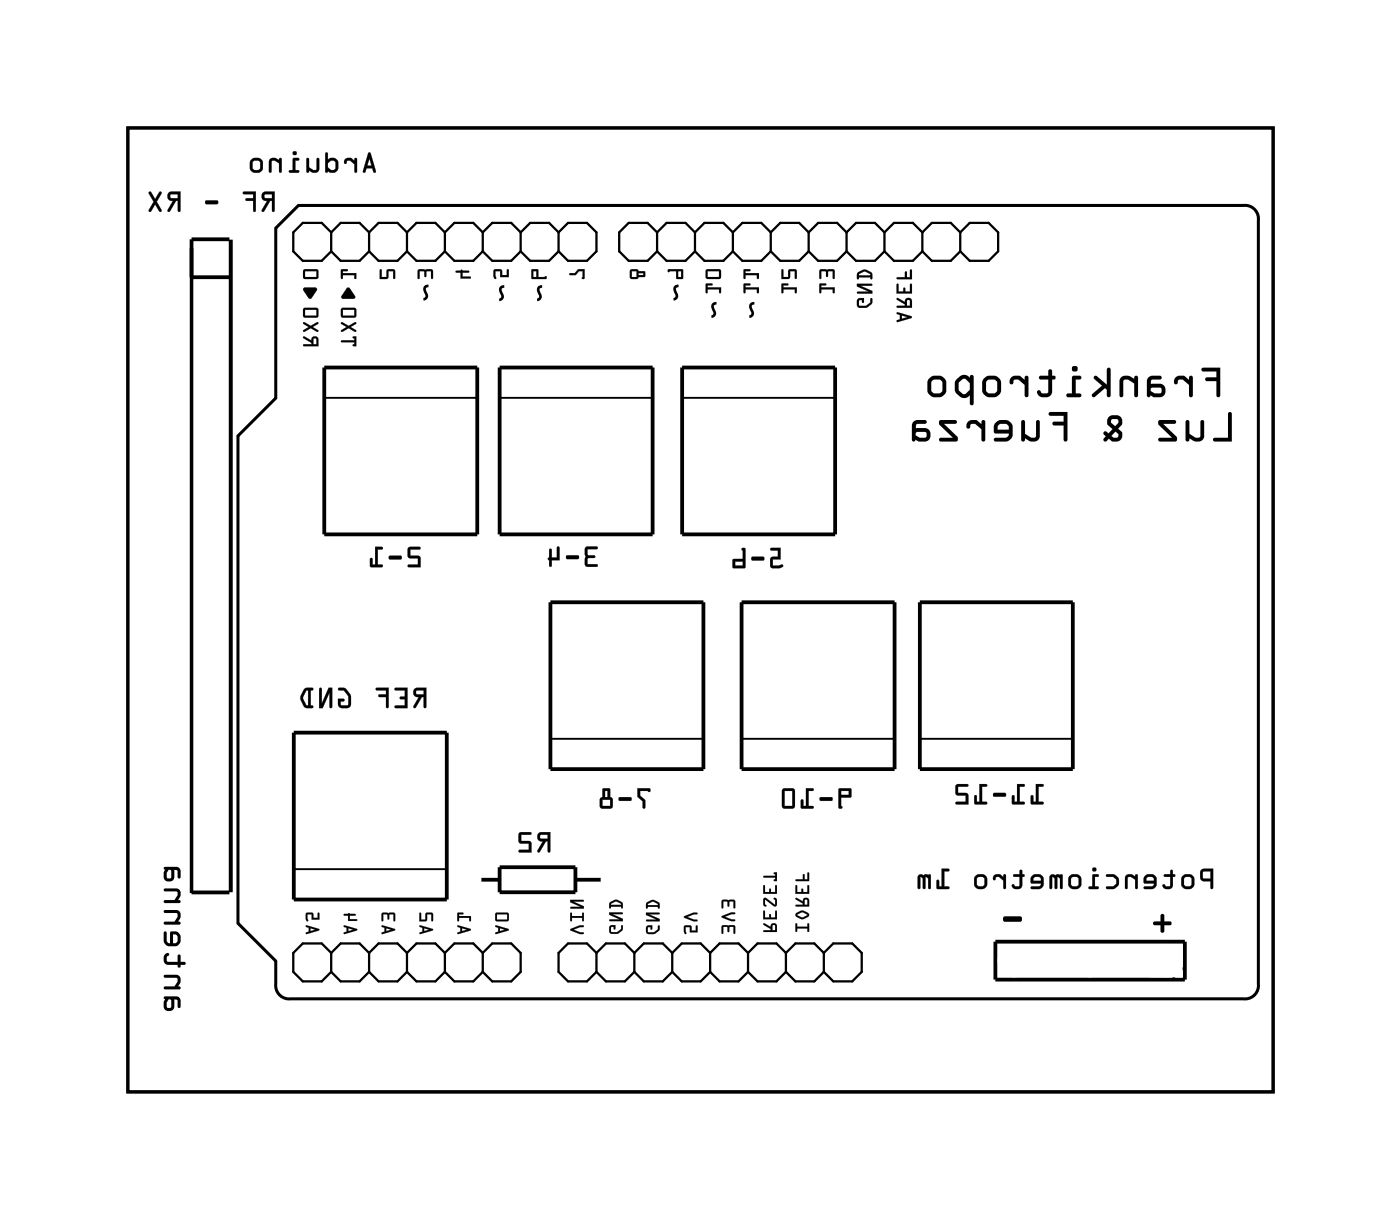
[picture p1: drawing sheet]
<svg xmlns="http://www.w3.org/2000/svg" width="94mm" height="82mm" viewBox="0 0 94 82" stroke-linecap="round" stroke-linejoin="round" font-family="sans-serif">
<path d="M8.6 8.6h76.7v64.5h-76.7zM18.5 15.3l1.5-1.5h63.3a.9 .9 0 0 1 1 1v51.1a.9 .9 0 0 1-1 1h-63.8a.9 .9 0 0 1-1-1v-1.5l-2.5-2.6v-32.6l2.5-2.5z" fill="none" stroke="#000" stroke-width=".2"/>
<path d="M8.6 8.6h76.7v64.5h-76.7z" fill="none" stroke="#000" stroke-width=".07"/>
<g fill="#000">
<path d="M20.4 19.3h.7l.1 .1-.4 .6-.5-.6zM22.9 18l.4 .1v.1h-.3v.1h.9v.3h-.1l-.1-.2h-.7v.2l-.1 .1zM25.5 18l.1 .1v.5h.3v-.5l.5-.1 .1 .2v.4h-.1v-.4h-.4v.4l-.5 .1zM28 18.1l.9-.1 .1 .2v.4h-.1v-.4h-.3l-.1 .4-.1-.4h-.3v.4l-.1 .1zM30.6 18.1h.3h.5v.2h-.4v.2h.5l.1 .1-.7 .1v-.4h-.3zM33.1 18.1l.5-.1 .1 .4h.3v-.3h.1v.5h-.6v-.4h-.3l.1 .4a.11 .11 0 0 1-.2 0 .11 .11 0 0 1 0-.1zM38.2 18.3h.3l.3-.3h.4v.6h-.2l.1-.4h-.3l-.2 .2h-.4zM23.2 19.3h.2l.4 .5-.1 .2h-.8v-.2zM67.3 61.4h1.1a.19 .19 0 0 1 .1 .2 .19 .19 0 0 1-.1 .1h-1.1l-.1-.1zM77.3 61.8l.5-.1v-.4a.13 .13 0 0 1 .1-.1 .13 .13 0 0 1 .1 .1v.4h.5v.1v.2h-.5v.3a.13 .13 0 0 1-.1 .2 .13 .13 0 0 1-.1-.2v-.3h-.4z"/>
<path d="M17.6 12.9a.32 .32 0 0 0 0 .4 .32 .32 0 0 0 .3 .2l-.4 .6 .2 .1 .4-.7h.1v.6l.2 .1v-1.4zM17.7 13h.5v.3h-.4zM16.3 12.9v.1h.7v.3h-.5v.1v.1h.5v.6l.1 .1v-1.4zM13.8 13.4v.2v.1h.7l.1-.1-.1-.2zM11.3 12.9a.32 .32 0 0 0-.1 .4 .32 .32 0 0 0 .4 .2l-.4 .6 .2 .1 .4-.7h.1v.6l.1 .1 .1-1.4zM11.4 13h.5v.3h-.4zM10 12.9l.3 .6-.3 .6h.1l.3-.4 .3 .4 .1 .1v-.1l-.3-.6 .3-.6h-.1l-.3 .4-.3-.4z"/>
<path d="M17.6 12.9a.32 .32 0 0 0-.1 .4 .32 .32 0 0 0 .4 .2l-.4 .6a.1 .1 0 0 0 .1 .1 .1 .1 0 0 0 .1 0l.4-.7h.1v.6a.1 .1 0 0 0 .1 .1 .1 .1 0 0 0 .1-.1v-1.3h-.6zM17.6 12.9l.8-.1v1.4l-.2-.1v-.7h-.1l-.4 .7h-.1l.3-.7a.31 .31 0 0 1-.3-.1 .31 .31 0 0 1 0-.4zM17.7 13h.5v.3h-.4zM17.7 13l.1 .3h.4v-.3zM16.3 12.9v.1h.7v.3h-.5a.1 .1 0 0 0-.1 .1 .1 .1 0 0 0 .1 .1h.5v.6a.1 .1 0 0 0 .1 .1 .1 .1 0 0 0 .1-.1v-1.3zM16.3 12.9l.8-.1v1.4l-.1-.1v-.7h-.5v-.1h.5v-.3h-.7zM13.8 13.4l-.1 .2 .1 .1h.7l.1-.1-.1-.2zM13.8 13.5l.7-.1 .1 .2-.1 .1h-.7zM11.3 12.9a.32 .32 0 0 0-.1 .4 .32 .32 0 0 0 .4 .2l-.4 .6a.1 .1 0 0 0 .1 .1 .1 .1 0 0 0 .1 0l.4-.7h.1v.6a.1 .1 0 0 0 .1 .1 .1 .1 0 0 0 .1-.1v-1.3h-.6zM11.3 12.9l.8-.1-.1 1.4-.1-.1v-.7h-.1l-.4 .7h-.2l.4-.7a.31 .31 0 0 1-.3-.1 .31 .31 0 0 1 0-.4zM11.4 13h.5v.3h-.4zM11.4 13l.1 .3h.4v-.3zM10 12.9v.1l.3 .5-.3 .6a.1 .1 0 0 0 0 .1 .1 .1 0 0 0 .1 0l.3-.5 .3 .5a.1 .1 0 0 0 .1 0 .1 .1 0 0 0 0-.1l-.3-.6 .3-.5a.1 .1 0 0 0 0-.2 .1 .1 0 0 0-.1 .1l-.3 .4-.3-.4zM10 12.9h.1l.3 .5 .3-.5h.1l-.3 .6 .3 .6v.1l-.1-.1-.3-.4-.3 .4h-.1l.3-.6-.3-.5z"/>
<path d="M20.4 18.1l-.1 .5 .1 .1h.8l.1-.1v-.4v-.2zM20.4 18.2h.8v.4h-.8z"/>
<path d="M20.3 18.1v.5l.1 .1h.8l.1-.1v-.4v-.2zM20.4 18.1l.9-.1v.2v.4l-.1 .1h-.8l-.1-.1zM20.4 18.2h.8v.4h-.8zM20.4 18.2v.4h.8v-.4z"/>
<path d="M20.4 19.3l-.1 .2 .5 .5 .5-.6-.2-.1zM20.3 19.3h.8l.1 .1-.4 .6z"/>
<path d="M22.9 18v.7h.1v-.3h.7v.3h.2v-.4h-.9v-.1h.3v-.1zM22.9 18.1h.4v.1h-.3v.1h.9v.3h-.1v-.2h-.8v.2l-.1 .1z"/>
<path d="M24.7 10.2l-.4 1.3 .2 .1 .1-.3h.4v.2l.1 .1 .1-.1-.4-1.2zM24.8 10.6l.1 .5h-.3zM23.1 10.7v.1a.1 .1 0 0 0 0 .2 .11 .11 0 0 0 .1-.2h.3l.3 .2v.5h.1v-.9h-.1v.2l-.3-.2zM21.8 10.2v1.3l.1 .1 .1-.1 .2 .1 .3-.1 .1-.1v-.6l-.3-.2-.3 .1v-.4zM22 10.9l.2-.1h.2l.1 .5-.3 .1-.2-.2zM20.6 10.6v.9h.1v-.1a.38 .38 0 0 0 .4 .2 .38 .38 0 0 0 .3-.3v-.7h-.2v.7l-.1 .1-.4-.2v-.6zM19.6 10.6v.8h-.2v.1l.6 .1v-.2h-.2v-.6l.2-.1 .1-.1zM19.6 10.3a.15 .15 0 0 0 .3 0 .15 .15 0 0 0-.3 0zM18.1 10.7l-.1 .1 .1 .7h.1v-.7h.1l.4 .1v.6h.2v-.9h-.2v.1l-.3-.1zM16.7 11.1a.5 .5 0 0 0 1 0 .5 .5 0 0 0-1 0zM17 10.8h.3l.1 .1v.4v.1h-.3l-.2-.1z"/>
<path d="M24.7 10.2l-.4 1.3 .2 .1 .1-.3h.4v.2l.1 .1 .1-.1-.3-1.2zM24.7 10.3h.1l.4 1.2-.1 .1-.1-.1v-.2h-.4l-.1 .2h-.2zM24.8 10.6l.1 .5h-.3zM24.8 10.6l-.2 .5h.3zM23.1 10.6v.2a.11 .11 0 0 0 .1 .2 .11 .11 0 0 0 .1-.2h.2l.3 .2-.1 .5a.1 .1 0 0 0 .1 .1 .1 .1 0 0 0 .1-.1v-.8a.1 .1 0 0 0-.1-.1 .1 .1 0 0 0-.1 .1l.1 .1-.3-.2zM23.1 10.7l.4-.1 .3 .2v-.2h.1v.9h-.1v-.5l-.3-.3-.2 .1-.2 .2zM21.8 10.2v1.3a.1 .1 0 0 0 .1 .1 .1 .1 0 0 0 .1-.1l.2 .1 .4-.1 .1-.2v-.5l-.4-.2-.3 .1v-.4zM21.8 10.2l.2 .1v.4l.3-.1 .3 .2v.6l-.1 .1-.3 .1-.2-.2-.1 .2-.1-.1zM22 10.9l.2-.1h.3v.5l-.3 .1-.2-.2zM22 10.9v.3l.2 .2 .3-.1-.1-.5h-.2zM20.6 10.6l-.1 .9a.11 .11 0 0 0 .2 .1 .1 .1 0 0 0 0-.2 .4 .4 0 0 0 .7-.1v-.6a.1 .1 0 0 0-.1-.1 .1 .1 0 0 0-.1 .1v.6l-.2 .1-.3-.2v-.6zM20.6 10.6h.1v.6l.4 .2 .1-.1v-.7h.2v.7a.35 .35 0 0 1-.5 .2l-.2-.1v.2l-.1-.1zM19.6 10.6v.8h-.1a.1 .1 0 0 0-.1 .1 .1 .1 0 0 0 .1 .1h.5a.1 .1 0 0 0 .1-.1 .1 .1 0 0 0-.1-.1h-.2v-.6h.2a.1 .1 0 0 0 .1-.1 .1 .1 0 0 0-.1-.1zM19.7 10.6h.3v.1h-.2v.7h.2v.2l-.6-.1v-.1h.2zM19.6 10.3a.15 .15 0 0 0 .3 0 .15 .15 0 0 0-.3 0zM19.6 10.3a.15 .15 0 0 1 .3 0 .15 .15 0 0 1-.3 0zM18.1 10.6l-.1 .2v.7a.1 .1 0 0 0 .1 .1 .1 .1 0 0 0 .1-.1v-.7h.2l.3 .1v.6a.1 .1 0 0 0 .1 .1 .1 .1 0 0 0 .1-.1v-.8a.1 .1 0 0 0-.1-.1 .1 .1 0 0 0-.1 .1l-.3-.1zM18.1 10.7l.3-.1 .3 .1v-.1h.2v.9h-.2v-.6l-.3-.2-.2 .1v.7h-.1l-.1-.7zM16.7 11.1a.51 .51 0 0 0 1 0 .51 .51 0 0 0-1 0zM16.7 11.1a.49 .49 0 0 1 .9 0 .49 .49 0 0 1-.9 0zM17 10.8h.3h.1v.5l-.1 .1-.3-.1zM17 10.8l-.1 .5 .2 .1h.3v-.1v-.4l-.1-.2z"/>
<path d="M25.5 18l-.1 .7h.6v-.5h.4v.5h.1v-.5l-.1-.2-.5 .1v.5h-.3v-.5zM25.5 18.1h.1v.5h.3v-.5l.5-.1 .1 .2v.4h-.1v-.4h-.4v.4l-.5 .1z"/>
<path d="M28 18.1v.6l.1-.1v-.4h.3l.1 .4 .1-.4h.3v.5h.1v-.5l-.1-.2zM28 18.1l.9-.1 .1 .2v.4h-.1v-.4h-.3l-.1 .4-.1-.4h-.3v.4l-.1 .1z"/>
<path d="M30.5 18.1l.1 .2h.3v.4l.7-.1-.1-.1h-.5v-.2h.4v-.2h-.4h-.1zM30.6 18.2l.3-.1h.5v.2h-.4v.2h.5l.1 .1-.7 .1v-.4h-.3z"/>
<path d="M33.1 18.1v.4a.12 .12 0 0 0 0 .1 .12 .12 0 0 0 .2 0l-.1-.4h.3v.4h.6v-.5h-.1v.3h-.3l-.1-.4zM33.1 18.1l.5-.1 .1 .4h.3v-.3l.1-.1v.6h-.6v-.4h-.3l.1 .4-.1 .1-.1-.2z"/>
<path d="M35.6 18l.1 .7 .9-.1v-.1l-.5 .1-.1-.6zM35.7 18.2h.3v.4h-.3z"/>
<path d="M35.6 18l.1 .7h.9v-.2l-.1 .1h-.4l-.1-.6zM35.6 18.1l.4-.1 .1 .6 .5-.1v.1l-.9 .1zM35.7 18.2h.3v.4h-.3zM35.7 18.2v.4h.3v-.4z"/>
<path d="M38.2 18.3v.1h.4l.2-.2h.3l-.1 .5h.2v-.7h-.4l-.3 .3zM38.2 18.3h.3l.3-.3h.4v.6h-.2l.1-.4h-.3l-.2 .2h-.4z"/>
<path d="M42.3 18.1l-.1 .5 .1 .1h.4l.1-.1 .4-.1v-.3h-.4l-.1-.2zM42.4 18.2h.3v.4h-.3zM42.8 18.3h.3v.1h-.3z"/>
<path d="M42.3 18.1l-.1 .5 .1 .1h.4l.1-.1 .5-.1-.1-.3h-.4l-.1-.2zM42.3 18.1l.4-.1 .1 .2h.4v.3h-.4l-.1 .2h-.4l-.1-.1zM42.4 18.2h.3v.4h-.3zM42.3 18.2v.4h.4v-.4zM42.8 18.3h.3v.1h-.3zM42.8 18.3v.1h.3v-.1z"/>
<path d="M44.8 18v.2h.5l.1 .5 .4-.1-.1-.6zM45.5 18.2h.2v.4h-.2z"/>
<path d="M44.8 18v.2h.5l.1 .5h.4l-.1-.7zM44.8 18.1l.9-.1 .1 .6-.4 .1-.1-.5h-.5zM45.5 18.2h.2v.4h-.2zM45.4 18.2v.4h.3v-.4z"/>
<path d="M47.3 19v.6h.1v-.2h.8v.2h.1v-.4h-.9v-.1h.3l.1-.1zM47.3 18.1v.5l.1 .1h.8l.1-.1v-.4l-.1-.2zM47.4 18.2h.8v.4h-.8z"/>
<path d="M47.3 19v.6h.1v-.2h.8v.2h.1v-.4h-.9v-.1h.3l.1-.1zM47.3 19h.5l-.1 .1h-.3v.2l.9-.1v.4h-.1v-.2h-.8v.2h-.1zM47.3 18.1v.5l.1 .1h.8l.1-.1v-.4l-.1-.2zM47.3 18.1l.9-.1 .1 .2v.4l-.1 .1h-.8l-.1-.1zM47.4 18.2h.8v.4h-.8zM47.4 18.2v.4h.8v-.4z"/>
<path d="M49.9 19v.6h.1v-.2h.7v.2h.2v-.4h-.9v-.1h.3v-.1zM49.9 18v.7l.1-.1v-.2h.7v.2h.2v-.3h-.9v-.1h.3v-.1z"/>
<path d="M49.9 19v.6h.1v-.2h.7v.2h.2v-.4h-.9v-.1h.3v-.1zM49.9 19h.4v.1h-.3v.2l.9-.1v.4h-.2v-.2h-.7v.2h-.1zM49.9 18v.7l.1-.1v-.2h.7v.2h.2v-.3h-.9v-.1h.3v-.1zM49.9 18.1h.4v.1h-.3v.1h.9v.3h-.2v-.2h-.7v.2l-.1 .1z"/>
<path d="M52.4 19v.6h.1v-.2h.8v.2h.1v-.4h-.9v-.1h.3v-.1zM52.4 18v.7l.5-.1 .1-.4h.3v.4h.1v-.4l-.1-.2-.4 .1-.1 .5h-.3v-.5z"/>
<path d="M52.4 19v.6h.1v-.2h.8v.2h.1v-.4h-.9v-.1h.3v-.1zM52.4 19h.4v.1h-.3v.2l.9-.1v.4h-.1v-.2h-.8v.2h-.1zM52.4 18v.7h.5l.1-.5h.3v.4h.1v-.4l-.1-.2-.4 .1-.1 .5h-.3v-.5zM52.4 18.1h.1v.5h.3l.1-.5 .4-.1 .1 .2v.4h-.1v-.4h-.3l-.1 .4-.5 .1z"/>
<path d="M54.9 19l.1 .6 .1-.2h.7v.2h.1v-.4h-.8v-.1h.2l.1-.1zM55 18.1v.6l.1-.1v-.4h.2l.1 .4 .1-.4h.3v.4h.1v-.4v-.2z"/>
<path d="M54.9 19l.1 .6h.1v-.2h.7v.2h.1l.1-.4h-.9v-.1h.2l.1-.1zM54.9 19h.5l-.1 .1h-.3v.2l.9-.1v.4h-.1v-.2h-.8v.2zM55 18.1v.6l.1-.1v-.4h.2l.1 .4 .1-.4h.3v.4h.1l.1-.4-.1-.2zM55 18.1l.9-.1v.2v.4h-.1v-.4h-.3l-.1 .3v-.3h-.4v.4v.1z"/>
<path d="M20.3 22.5v.2l.6 .3v.1h-.5v.1h.9v-.5a.24 .24 0 0 0-.2-.2 .24 .24 0 0 0-.2 .3zM21 22.7h.2v.4h-.2zM20.3 21.6v.1l.4 .2-.4 .2 .1 .1 .4-.2 .4 .2h.1l-.3-.3 .3-.2v-.1l-.5 .2zM20.4 20.7l-.1 .4 .1 .2h.8l.1-.1v-.4v-.2zM20.4 20.8h.8v.3h-.8z"/>
<path d="M20.3 22.5v.2l.6 .3v.1h-.6l.1 .1h.9v-.5a.24 .24 0 0 0-.2-.2 .24 .24 0 0 0-.2 .3zM20.3 22.6l.6 .2a.23 .23 0 0 1 .2-.3 .23 .23 0 0 1 .2 .2v.5h-.9v-.1h.5v-.1l-.6-.3zM21 22.7h.2v.4h-.2zM21 22.7v.4h.2v-.4zM20.3 21.6v.1l.4 .2-.4 .2v.1l.5-.2 .4 .2h.1l-.3-.3 .3-.2v-.1l-.5 .2zM20.3 21.6l.5 .2 .5-.2v.1l-.4 .2 .4 .3h-.1l-.4-.2-.4 .2-.1-.1 .4-.2-.4-.2zM20.3 20.7v.4l.1 .2h.8l.1-.1v-.4v-.2zM20.4 20.7l.9-.1v.2v.4l-.1 .1h-.8l-.1-.2zM20.4 20.8h.8v.3h-.8zM20.4 20.7v.4h.8v-.4z"/>
<path d="M23.2 19.3l-.3 .5v.2h.9v-.2l-.3-.5zM23.3 19.3h.1l.4 .5-.1 .2h-.8v-.2z"/>
<path d="M22.9 22.8v.1h.8l-.1 .2 .3 .1v-.7l-.3 .1 .1 .2zM22.9 21.6v.1l.3 .2-.3 .2v.1l.5-.2 .4 .2h.1l-.4-.3 .3-.2v-.1l-.4 .2zM22.9 20.7v.4v.2h.8l.2-.1v-.4l-.1-.2zM23 20.8h.7v.3h-.7z"/>
<path d="M22.9 22.8v.1h.8l-.1 .3h.3v-.7l-.3 .1 .1 .2zM22.9 22.8h.9v-.1l-.2-.1 .3-.1v.7l-.3-.1h.2v-.2h-.9zM22.9 21.6v.1l.3 .2-.3 .2v.1l.5-.2 .4 .2h.1l-.4-.3 .4-.2-.1-.1-.4 .2zM22.9 21.6l.5 .2 .4-.2v.1l-.3 .2 .4 .3h-.1l-.4-.2-.5 .2v-.1l.3-.2-.3-.2zM22.9 20.7l-.1 .4 .1 .2h.8l.2-.1v-.4l-.1-.2zM22.9 20.7l.9-.1 .1 .2v.4l-.2 .1h-.8v-.2zM23 20.8h.7v.3h-.7zM23 20.7v.4h.8v-.4z"/>
<path d="M27.4 36.7l-.1 .6 .2 .1h.5v.4h-.6l-.1 .1 .9 .1-.1-.7-.6-.1v-.4h.6l.1-.1zM26.1 37.2v.2v.1h.7l.1-.1-.1-.2zM25.1 36.6v1.2h-.1v-.4h-.1l-.1 .5 .8 .1v-.2h-.3v-1h.3l.1-.1z"/>
<path d="M27.4 36.7v.6l.6 .1v.4h-.6a.1 .1 0 0 0-.1 .1 .1 .1 0 0 0 .1 .1h.8l-.1-.7-.6-.1v-.4h.6a.1 .1 0 0 0 .1-.1 .1 .1 0 0 0-.1-.1zM27.4 36.7h.8l-.1 .1h-.6v.4l.6 .1 .1 .7-.9-.1 .1-.1h.6v-.4h-.5l-.2-.1zM26.1 37.2v.2v.1h.7l.1-.1-.1-.2zM26.1 37.3l.7-.1 .1 .2-.1 .1h-.7zM25.1 36.6v1.2h-.1v-.3a.1 .1 0 0 0-.1-.1 .1 .1 0 0 0-.1 .1v.5h.8a.1 .1 0 0 0 .1-.1 .1 .1 0 0 0-.1-.1h-.3v-1h.3a.1 .1 0 0 0 .1-.1 .1 .1 0 0 0-.1-.1zM25.1 36.6l.6 .1-.1 .1h-.3v1h.3v.2l-.8-.1 .1-.5h.1v.4h.2z"/>
<path d="M39.3 36.7l-.1 1.2 .2 .1h.6v-.2h-.6v-.4h.4l.1-.1-.1-.1h-.4v-.4h.6l.1-.1zM38 37.2l-.1 .2h.1h.7h.1l-.1-.2zM36.8 36.8v.5l-.1 .1 .2 .6 .1-.1v-.4h.5v-.8l-.1-.1-.1 .1v.6h-.3v-.5z"/>
<path d="M39.2 36.6v1.3l.2 .1h.6a.1 .1 0 0 0 .1-.1 .1 .1 0 0 0-.1-.1h-.6v-.4h.4a.1 .1 0 0 0 .1-.1 .1 .1 0 0 0-.1-.1h-.4v-.4h.6a.1 .1 0 0 0 .1-.1 .1 .1 0 0 0-.1-.1zM39.3 36.7h.8l-.1 .1h-.6v.4h.4l.1 .1-.1 .1h-.4v.4h.6v.1l-.6 .1-.2-.1zM38 37.2l-.1 .2 .1 .1h.7l.1-.1-.1-.2zM38 37.2h.7l.1 .2h-.1h-.7zM36.8 36.8v.5a.09 .09 0 0 0-.1 .1 .09 .09 0 0 0 .1 .1v.4a.1 .1 0 0 0 .1 .1 .1 .1 0 0 0 .1-.1v-.4h.5v-.8a.1 .1 0 0 0-.1-.1 .1 .1 0 0 0-.1 .1v.6h-.3v-.5zM36.8 36.8h.2v.6h.3v-.7l.1-.1 .1 .1v.8h-.5v.4l-.1 .1-.2-.6h.1z"/>
<path d="M51.6 36.7l.1 .2h.4v.4h-.4l-.1 .6 .2 .2h.4a.15 .15 0 0 0 .2-.1 .15 .15 0 0 0 0-.2l-.6 .1v-.4h.5v-.8zM50.4 37.3v.2h.7h.1l-.1-.2zM49.7 36.7l.1 .7-.7 .1 .1 .6 .8-.1v-1.2l-.1-.1zM49.3 37.6h.5v.3h-.5z"/>
<path d="M51.6 36.7l.1 .2h.4v.4h-.4l-.1 .7 .2 .1 .6-.1a.1 .1 0 0 0 .1-.1 .1 .1 0 0 0-.1-.1l-.6 .1v-.4h.5v-.8zM51.7 36.7h.6v.8h-.5v.4l.6-.1 .1 .1-.1 .1h-.6l-.2-.1 .1-.6h.5v-.4h-.5zM50.4 37.3v.2h.7h.1l-.1-.2zM50.4 37.3h.7l.1 .2h-.1h-.7zM49.7 36.7l.1 .7-.7 .1v.6l.9-.1v-1.2l-.1-.1zM49.7 36.7l.3 .1v1.2h-.8l-.1-.5 .7-.1zM49.3 37.6h.5v.3h-.5zM49.3 37.6v.3h.5v-.3z"/>
<path d="M57.5 20l-.1 .4 .2 .2a.65 .65 0 0 0 .9-.6h-.1l-.1 .3-.2 .2h-.5v-.4h.2v.2h.1v-.3zM57.4 19v.2l.8 .3h-.7v.2h1v-.2l-.8-.4h.7v-.1zM57.5 18.2l-.1 .4 .1 .1 .1-.1h.7l.1 .1v-.4a.6 .6 0 0 0-.9-.1zM57.6 18.4l.4-.2 .3 .1v.1h-.7z"/>
<path d="M57.5 20l-.1 .4 .2 .2h.5l.4-.3v-.3h-.1l-.1 .3-.2 .2h-.5v-.4h.2v.2h.1v-.3zM57.5 20h.4v.3l-.1-.2h-.2v.3l.4 .1 .3-.2v-.3h.1v.4a.68 .68 0 0 1-.9 .1zM57.4 19v.2l.8 .3h-.7v.2h1v-.2l-.8-.4h.7v-.1zM57.4 19h1v.1h-.8l.9 .4v.2h-1v-.2h.8l-.9-.3zM57.5 18.2l-.1 .2 .1 .3 .1-.1h.7l.1 .1h.1l-.1-.4-.3-.2h-.2zM57.5 18.2l.3-.1h.3l.3 .2 .1 .4h-.1l-.1-.1h-.7l-.1 .1zM57.6 18.4l.4-.2 .3 .1v.1h-.7zM57.6 18.4v.1h.7v-.2l-.3-.1z"/>
<path d="M60.1 20.9v.1l.2 .1v.3h-.2v.2l1-.3v-.1zM60.5 21.1l.3 .1-.3 .1zM60.1 20v.1l.6 .3v.1h-.6l.1 .1h.9v-.4a.24 .24 0 0 0-.2-.2 .24 .24 0 0 0-.2 .2zM60.8 20.1h.2v.4h-.2zM60.1 19v.7h1v-.7l-.1 .1v.4h-.3l-.1-.2-.1 .2h-.3v-.5zM60.1 18.6l.1 .1h.9v-.6h-.1v.5h-.2l-.1-.4v.4z"/>
<path d="M60.1 20.9v.1l.2 .1v.3l-.2 .1v.1l1-.3v-.1zM60.1 20.9l1 .3v.1l-.9 .3-.1-.1 .2-.1v-.3l-.2-.1zM60.5 21.1l.3 .1-.3 .1zM60.4 21.1v.3l.4-.2zM60.1 20v.1l.6 .3v.1h-.6l.1 .1h.9v-.4a.24 .24 0 0 0-.2-.3 .24 .24 0 0 0-.2 .3zM60.1 20l.6 .2a.23 .23 0 0 1 .1-.2 .23 .23 0 0 1 .3 .2v.4h-.9l-.1-.1h.6v-.1l-.6-.3zM60.8 20.1h.2v.4h-.2zM60.8 20.1v.4h.2v-.4zM60.1 19v.7h1v-.7l-.1 .1v.4h-.3l-.1-.2-.1 .2h-.3v-.5zM60.1 19h.1v.5h.4v-.2l.1 .2h.3v-.4l.1-.1v.7h-1zM60.1 18.6l.1 .1h.9v-.6h-.1v.5h-.2l-.1-.4h-.1l.1 .4zM60.1 18.6h.6v-.4l.1 .4h.2v-.5h.1v.6h-.9z"/>
<path d="M80.6 24.7v.2h.9v.4h-.6a.13 .13 0 0 0-.1 .1 .13 .13 0 0 0 .1 .1h.6v1a.13 .13 0 0 0 .2 .1 .13 .13 0 0 0 .1-.1v-1.9zM80.6 24.7l1.2-.1v1.9a.13 .13 0 0 1-.1 .1 .13 .13 0 0 1-.2-.1v-1h-.6a.13 .13 0 0 1-.1-.1 .13 .13 0 0 1 .1-.1h.6v-.4h-.9zM78.8 25.3l-.1 .2a.14 .14 0 0 0 .1 .2 .14 .14 0 0 0 .1-.2l.1-.1h.3l.4 .4v.7a.13 .13 0 0 0 .1 .1 .13 .13 0 0 0 .2-.1v-1.2a.13 .13 0 0 0-.2-.1 .13 .13 0 0 0-.1 .1v.1l-.3-.2h-.3zM78.8 25.3l.3-.1h.3l.3 .2v-.1a.13 .13 0 0 1 .1-.1 .13 .13 0 0 1 .2 .1v1.2a.13 .13 0 0 1-.2 .1 .13 .13 0 0 1-.1-.1v-.7l-.4-.4-.3 .1a.2 .2 0 0 1-.1 .2 .2 .2 0 0 1-.2 0v-.2zM77 25.3l-.1 .2v1a.12 .12 0 0 0 .1 .1 .12 .12 0 0 0 .1-.1l.2 .1h.4a.46 .46 0 0 0 .4-.4 .46 .46 0 0 0-.4-.5h-.6l.1-.3h.5a.13 .13 0 0 0 .2-.1 .13 .13 0 0 0-.2-.1h-.4zM77 25.3l.3-.1h.4a.13 .13 0 0 1 .2 .1 .13 .13 0 0 1-.2 .1h-.5l-.1 .3h.6a.46 .46 0 0 1 .4 .5 .46 .46 0 0 1-.4 .4h-.4l-.2-.1a.12 .12 0 0 1-.1 .1 .12 .12 0 0 1-.1-.1v-1zM77.2 26h.6l.1 .3-.5 .1-.3-.2zM77.2 26l-.1 .2 .3 .1h.5l-.1-.3zM75.1 25.3l-.1 .2v1a.13 .13 0 0 0 .2 .1 .13 .13 0 0 0 .1-.1v-1l.1-.1h.2l.4 .3v.8a.13 .13 0 0 0 .2 .1 .13 .13 0 0 0 .1-.1v-1.2a.13 .13 0 0 0-.1-.1 .13 .13 0 0 0-.2 .1v.1l-.4-.2zM75.1 25.3l.5-.1 .4 .2v-.1a.13 .13 0 0 1 .2-.1 .13 .13 0 0 1 .1 .1v1.2a.13 .13 0 0 1-.1 .1 .13 .13 0 0 1-.2-.1v-.8l-.4-.3h-.2l-.1 .1v1a.13 .13 0 0 1-.1 .1 .13 .13 0 0 1-.2-.1v-1zM73.3 25.2l.1 .2 .5 .4-.7 .6a.13 .13 0 0 0 0 .2 .13 .13 0 0 0 .2 0l.7-.6 .1 .1v.4a.13 .13 0 0 0 .1 .1 .13 .13 0 0 0 .1-.1v-1.7a.13 .13 0 0 0-.1-.2 .13 .13 0 0 0-.1 .2v1l-.7-.6zM73.3 25.2h.2l.7 .6v-1a.13 .13 0 0 1 .1-.2 .13 .13 0 0 1 .1 .2v1.7a.13 .13 0 0 1-.1 .1 .13 .13 0 0 1-.1-.1v-.4l-.1-.1-.7 .6a.13 .13 0 0 1-.2 0 .13 .13 0 0 1 0-.2l.7-.6-.5-.4zM71.9 25.2l-.1 1.2h-.2a.13 .13 0 0 0-.1 .1 .13 .13 0 0 0 .1 .1h.8a.13 .13 0 0 0 .1-.1 .13 .13 0 0 0-.1-.1h-.3v-1h.3a.13 .13 0 0 0 .1-.1 .13 .13 0 0 0-.1-.1zM71.9 25.2h.5a.13 .13 0 0 1 .1 .1 .13 .13 0 0 1-.1 .1h-.3v.9h.3a.13 .13 0 0 1 .1 .2 .13 .13 0 0 1-.1 .1h-.8a.13 .13 0 0 1-.1-.1 .13 .13 0 0 1 .1-.2h.2zM71.8 24.7a.2 .2 0 0 0 .4 0 .2 .2 0 0 0-.4 0zM71.8 24.7a.2 .2 0 0 1 .4 0 .2 .2 0 0 1-.4 0zM69.7 25.2v.2h.6v.9l-.2 .1-.3-.1a.14 .14 0 0 0-.2-.2 .14 .14 0 0 0-.1 .2 .54 .54 0 0 0 .5 .3 .54 .54 0 0 0 .5-.4v-.8h.2l.1-.1-.1-.1h-.2v-.3a.13 .13 0 0 0-.1-.2 .13 .13 0 0 0-.1 .2v.3zM69.7 25.2h.6v-.3a.13 .13 0 0 1 .1-.2 .13 .13 0 0 1 .1 .2v.3h.2l.1 .1-.1 .1h-.2v.8a.51 .51 0 0 1-.5 .5 .51 .51 0 0 1-.5-.5 .19 .19 0 0 1 .2 0 .19 .19 0 0 1 .1 .1h.5v-.9h-.6zM67.8 25.3l-.1 .2a.14 .14 0 0 0 .1 .2 .14 .14 0 0 0 .1-.2l.1-.1h.3l.4 .4v.7a.13 .13 0 0 0 .1 .1 .13 .13 0 0 0 .1-.1v-1.2a.13 .13 0 0 0-.1-.1 .13 .13 0 0 0-.1 .1v.1l-.4-.2h-.2zM67.8 25.3l.3-.1h.2l.4 .2v-.1a.13 .13 0 0 1 .1-.1 .13 .13 0 0 1 .1 .1v1.2a.13 .13 0 0 1-.1 .1 .13 .13 0 0 1-.1-.1v-.7l-.4-.4-.3 .1a.2 .2 0 0 1-.1 .2 .2 .2 0 0 1-.2 0v-.2zM66 25.3a1.02 1.02 0 0 0-.2 .9l.1 .2 .3 .2h.5l.3-.2a1.05 1.05 0 0 0 .1-.9l-.2-.2a.64 .64 0 0 0-.6-.1zM66 25.3l.2-.1h.6l.3 .3a1.05 1.05 0 0 1-.1 .9l-.3 .2h-.5l-.3-.2-.1-.2a1.02 1.02 0 0 1 .2-.9zM66.2 25.5l.5-.1 .1 .2v.6l-.1 .1h-.4l-.2-.1v-.6zM66.2 25.5l-.1 .1v.6l.2 .1h.4l.1-.1v-.6l-.1-.2zM64.1 25.4l-.1 .2v.5v.1l.4 .4a.46 .46 0 0 0 .6-.1v.5a.13 .13 0 0 0 .1 .1 .13 .13 0 0 0 .2-.1v-1.8a.13 .13 0 0 0-.2-.1 .13 .13 0 0 0-.1 .2l-.1-.1a.46 .46 0 0 0-.6 .1zM64.1 25.4a.51 .51 0 0 1 .9-.1 .14 .14 0 0 1 .1-.2 .14 .14 0 0 1 .2 .1v1.8a.13 .13 0 0 1-.2 .1 .13 .13 0 0 1-.1-.1v-.5a.46 .46 0 0 1-.6 .1 .85 .85 0 0 1-.4-1.1zM64.3 25.6l.4-.2 .3 .3v.4l-.3 .3h-.1l-.3-.3zM64.3 25.6v.5l.3 .3h.1l.3-.3v-.4l-.3-.3zM62.3 25.3a1.02 1.02 0 0 0-.1 .9v.2l.3 .2h.5l.3-.2a1.05 1.05 0 0 0 .1-.9l-.1-.2a.64 .64 0 0 0-.7-.1zM62.3 25.3l.3-.1h.5l.3 .3a1.05 1.05 0 0 1-.1 .9l-.3 .2h-.5l-.3-.2v-.2a1.02 1.02 0 0 1 .1-.9zM62.5 25.5l.5-.1 .2 .2v.6l-.2 .1h-.4l-.2-.1v-.6zM62.5 25.5l-.1 .1v.6l.2 .1h.4l.2-.1v-.6l-.2-.2z"/>
<path d="M80.6 24.7v.2h.9v.4h-.6a.13 .13 0 0 0-.1 .1 .13 .13 0 0 0 .1 .1h.6v1a.13 .13 0 0 0 .2 .1 .13 .13 0 0 0 .1-.1v-1.9zM78.8 25.3l-.1 .2a.14 .14 0 0 0 .1 .2 .14 .14 0 0 0 .1-.2l.1-.1h.3l.4 .4v.7a.13 .13 0 0 0 .1 .1 .13 .13 0 0 0 .2-.1v-1.2a.13 .13 0 0 0-.2-.1 .13 .13 0 0 0-.1 .1v.1l-.3-.2h-.3zM77 25.3l-.1 .2v1a.12 .12 0 0 0 .1 .1 .12 .12 0 0 0 .1-.1l.2 .1h.4a.46 .46 0 0 0 .4-.4 .46 .46 0 0 0-.4-.5h-.6l.1-.3h.5a.13 .13 0 0 0 .2-.1 .13 .13 0 0 0-.2-.1h-.4zM77.2 26h.6l.1 .3h-.5l-.3-.1zM75.1 25.3l-.1 .2v1a.13 .13 0 0 0 .2 .1 .13 .13 0 0 0 .1-.1v-1l.1-.1h.2l.4 .3v.8a.13 .13 0 0 0 .2 .1 .13 .13 0 0 0 .1-.1v-1.2a.13 .13 0 0 0-.1-.1 .13 .13 0 0 0-.2 .1v.1l-.4-.2zM73.3 25.2l.1 .2 .5 .4-.7 .6a.13 .13 0 0 0 0 .2 .13 .13 0 0 0 .2 0l.7-.6 .1 .1v.4a.13 .13 0 0 0 .1 .1 .13 .13 0 0 0 .1-.1v-1.7a.13 .13 0 0 0-.1-.2 .13 .13 0 0 0-.1 .2v1l-.7-.6zM71.9 25.2l-.1 1.1h-.2a.13 .13 0 0 0-.1 .2 .13 .13 0 0 0 .1 .1h.8a.13 .13 0 0 0 .1-.1 .13 .13 0 0 0-.1-.2h-.3v-.9h.3a.13 .13 0 0 0 .1-.1 .13 .13 0 0 0-.1-.1zM71.8 24.7a.2 .2 0 0 0 .4 0 .2 .2 0 0 0-.4 0zM69.7 25.2v.2h.6v.9h-.2h-.3a.14 .14 0 0 0-.2-.2 .14 .14 0 0 0-.1 .2 .54 .54 0 0 0 .5 .3 .54 .54 0 0 0 .5-.4v-.8h.2l.1-.1-.1-.1h-.2v-.3a.13 .13 0 0 0-.1-.2 .13 .13 0 0 0-.1 .2v.3zM67.8 25.3l-.1 .2a.14 .14 0 0 0 .1 .2 .14 .14 0 0 0 .1-.2l.1-.1h.3l.4 .4v.7a.13 .13 0 0 0 .1 .1 .13 .13 0 0 0 .1-.1v-1.2a.13 .13 0 0 0-.1-.1 .13 .13 0 0 0-.1 .1v.1l-.4-.2h-.2zM66 25.3a1.02 1.02 0 0 0-.2 .9l.1 .2 .3 .2h.5l.3-.2a1.05 1.05 0 0 0 .1-.9l-.2-.2a.64 .64 0 0 0-.6-.1zM66.2 25.5l.5-.1 .1 .2v.6l-.1 .1h-.4l-.2-.1v-.6zM64.1 25.4l-.1 .2a.78 .78 0 0 0 .6 1.1l.4-.2v.5a.13 .13 0 0 0 .1 .1 .13 .13 0 0 0 .2-.1v-1.8a.14 .14 0 0 0-.2-.1 .14 .14 0 0 0-.1 .2l-.1-.1a.52 .52 0 0 0-.8 .2zM64.3 25.6l.4-.2 .3 .3v.4l-.3 .3h-.1l-.3-.3zM62.3 25.3a1.02 1.02 0 0 0-.1 .9v.2l.3 .2h.5l.3-.2a1.05 1.05 0 0 0 .1-.9l-.1-.2a.64 .64 0 0 0-.7-.1zM62.5 25.5l.5-.1 .2 .2v.6l-.2 .1h-.4l-.2-.1v-.6z"/>
<path d="M82.3 27.6v1.7h-.9a.13 .13 0 0 0-.1 .1 .13 .13 0 0 0 .1 .2h1.2v-1.9l-.1-.1zM82.3 27.6h.2l.1 .1v1.9h-1.2a.13 .13 0 0 1-.1-.2 .13 .13 0 0 1 .1-.1h.9zM79.5 28.2v1.2a.13 .13 0 0 0 .1 .2 .13 .13 0 0 0 .1-.2l.3 .1a.5 .5 0 0 0 .7-.3v-.9a.12 .12 0 0 0-.1-.2 .12 .12 0 0 0-.1 .2l-.1 .9-.3 .1-.4-.2v-.9zM79.5 28.2h.2v.9l.4 .2 .3-.1 .1-.9a.13 .13 0 0 1 .1-.2 .13 .13 0 0 1 .1 .2v.9a.56 .56 0 0 1-.4 .4 .56 .56 0 0 1-.6-.2 .13 .13 0 0 1-.1 .2 .13 .13 0 0 1-.1-.2zM77.7 28.2v.3l.9 .8h-.8a.13 .13 0 0 0-.2 .1 .14 .14 0 0 0 .2 .2l1.1-.1v-.3l-.9-.8h.7a.13 .13 0 0 0 .1-.1 .13 .13 0 0 0-.1-.2zM77.7 28.2l1-.1a.13 .13 0 0 1 .1 .2 .13 .13 0 0 1-.1 .1h-.7l.9 .8v.3l-1.1 .1a.14 .14 0 0 1-.2-.2 .13 .13 0 0 1 .2-.1h.8l-.9-.8zM74.3 27.9l-.1 .5 .4 .3-.3 .3-.1-.1a.15 .15 0 0 0-.2 .1 .15 .15 0 0 0 .1 .2l-.1 .2a.13 .13 0 0 0 0 .1 .13 .13 0 0 0 .2 0l.1-.1 .2 .1a.48 .48 0 0 0 .6 0 .48 .48 0 0 0 .1-.6l-.3-.2 .3-.2a.51 .51 0 0 0-.2-.7 .51 .51 0 0 0-.7 .1zM74.3 27.9a.52 .52 0 0 1 .7-.1 .52 .52 0 0 1 .2 .7l-.3 .2 .3 .2a.49 .49 0 0 1-.2 .7 .49 .49 0 0 1-.7-.2l-.1 .1a.13 .13 0 0 1-.2 0 .13 .13 0 0 1 0-.1l.1-.2-.1-.1a.13 .13 0 0 1 0-.2 .13 .13 0 0 1 .2 0l.1 .1 .3-.3-.4-.3zM74.8 28.9l.2 .2v.1l-.4 .1-.1-.1zM74.8 28.9l-.3 .3 .1 .1 .4-.1v-.1zM74.5 28.1h.3h.2v.2l-.3 .2-.2-.2zM74.5 28.1v.2l.2 .2 .3-.2v-.2h-.2zM70.3 27.6l.1 .2h.9v.4h-.6a.14 .14 0 0 0-.2 .2 .13 .13 0 0 0 .2 .1h.6v.9a.13 .13 0 0 0 .1 .2 .13 .13 0 0 0 .1-.2v-1.8zM70.3 27.6h1.3v1.8a.14 .14 0 0 1-.2 .2 .13 .13 0 0 1-.1-.2v-.9h-.6a.13 .13 0 0 1-.2-.1 .14 .14 0 0 1 .2-.2h.6v-.4h-.9zM68.5 28.2l-.1 1.2a.14 .14 0 0 0 .2 .2 .13 .13 0 0 0 .1-.2l.3 .1a.5 .5 0 0 0 .7-.3v-.9a.12 .12 0 0 0-.1-.2 .14 .14 0 0 0-.2 .2v.9l-.3 .1-.4-.2v-.9zM68.5 28.2h.2v.9l.4 .2 .3-.1v-.9a.14 .14 0 0 1 .2-.2 .13 .13 0 0 1 .1 .2v.9a.56 .56 0 0 1-.5 .4 .56 .56 0 0 1-.5-.2 .13 .13 0 0 1-.1 .2 .14 .14 0 0 1-.2-.2zM66.7 28.3l-.1 .3 .1 .4h.9v.1l-.2 .2h-.7a.13 .13 0 0 0-.1 .1 .13 .13 0 0 0 .1 .2h.8l.2-.2a1.05 1.05 0 0 0 .2-.9l-.2-.2a.63 .63 0 0 0-.6-.2zM66.7 28.3l.3-.2 .5 .1 .4 .3a1.05 1.05 0 0 1-.2 .9l-.2 .2h-.8a.13 .13 0 0 1-.1-.2 .13 .13 0 0 1 .1-.1h.7l.2-.3h-1v-.4zM66.9 28.5l.6-.1 .1 .1v.3h-.7zM66.9 28.5v.3h.7v-.3l-.1-.1zM64.9 28.2l-.1 .3a.14 .14 0 0 0 .1 .2 .14 .14 0 0 0 .1-.2l.1-.1h.3l.4 .4v.6a.13 .13 0 0 0 .1 .2 .13 .13 0 0 0 .1-.2v-1.1a.13 .13 0 0 0-.1-.2 .13 .13 0 0 0-.1 .2v.1l-.4-.3h-.2zM64.9 28.2l.3-.1h.2l.4 .3v-.1a.13 .13 0 0 1 .1-.2 .13 .13 0 0 1 .1 .2v1.1a.13 .13 0 0 1-.1 .2 .13 .13 0 0 1-.1-.2v-.6l-.4-.4h-.3a.2 .2 0 0 1-.1 .2 .2 .2 0 0 1-.2 .1v-.2zM63 28.2v.3l.9 .8h-.8a.13 .13 0 0 0-.2 .1 .14 .14 0 0 0 .2 .2l1.1-.1v-.3l-.9-.8h.7a.13 .13 0 0 0 .1-.1 .13 .13 0 0 0-.1-.2zM63 28.2l1-.1a.13 .13 0 0 1 .1 .2 .13 .13 0 0 1-.1 .1h-.7l.9 .8v.3l-1.1 .1a.14 .14 0 0 1-.2-.2 .13 .13 0 0 1 .2-.1h.8l-.9-.8zM61.2 28.2l-.1 .3v.9a.12 .12 0 0 0 .1 .2 .14 .14 0 0 0 .2-.2l.2 .2h.4a.46 .46 0 0 0 .4-.5 .46 .46 0 0 0-.4-.4h-.6l.1-.3h.5a.13 .13 0 0 0 .1-.1 .13 .13 0 0 0-.1-.2h-.5zM61.2 28.2l.3-.1h.5a.13 .13 0 0 1 .1 .2 .13 .13 0 0 1-.1 .1h-.5l-.1 .3h.6a.46 .46 0 0 1 .4 .4 .46 .46 0 0 1-.4 .5h-.4l-.2-.2a.14 .14 0 0 1-.2 .2 .12 .12 0 0 1-.1-.2v-.9zM61.4 29l.6-.1 .1 .3-.5 .1-.2-.1zM61.4 29v.2l.2 .1 .5-.1-.1-.3z"/>
<path d="M82.3 27.6v1.7h-.9a.13 .13 0 0 0-.1 .1 .13 .13 0 0 0 .1 .2h1.2v-1.9l-.1-.1zM79.5 28.2v1.2a.13 .13 0 0 0 .1 .2 .13 .13 0 0 0 .1-.2 .56 .56 0 0 0 .6 .2 .56 .56 0 0 0 .4-.4v-.9a.13 .13 0 0 0-.1-.2 .13 .13 0 0 0-.1 .2l-.1 .9-.3 .1-.4-.2v-.9zM77.7 28.2v.3l.9 .8h-.8a.13 .13 0 0 0-.2 .1 .14 .14 0 0 0 .2 .2l1.1-.1v-.3l-.9-.8h.7a.13 .13 0 0 0 .1-.1 .13 .13 0 0 0-.1-.2zM74.3 27.9l-.1 .5 .4 .3-.3 .3-.1-.1a.15 .15 0 0 0-.2 .1 .15 .15 0 0 0 .1 .2l-.1 .2a.13 .13 0 0 0 0 .1 .13 .13 0 0 0 .2 0l.1-.1a.49 .49 0 0 0 .7 .2 .49 .49 0 0 0 .2-.7l-.3-.2 .3-.2a.51 .51 0 0 0-.2-.7 .51 .51 0 0 0-.7 .1zM74.8 28.9l.2 .2v.1l-.4 .1-.1-.1zM74.5 28.1h.3h.2v.2l-.3 .2-.2-.2zM70.3 27.6l.1 .2h.9v.4h-.6a.14 .14 0 0 0-.2 .2 .13 .13 0 0 0 .2 .1h.6v.9a.13 .13 0 0 0 .1 .2 .13 .13 0 0 0 .1-.2v-1.8zM68.5 28.2l-.1 1.2a.14 .14 0 0 0 .2 .2 .13 .13 0 0 0 .1-.2 .56 .56 0 0 0 .5 .2 .56 .56 0 0 0 .5-.4v-.9a.13 .13 0 0 0-.1-.2 .14 .14 0 0 0-.2 .2v.9l-.3 .1-.4-.2v-.9zM66.7 28.3l-.1 .3v.4h1v.1l-.2 .2h-.7a.13 .13 0 0 0-.1 .1 .13 .13 0 0 0 .1 .2h.8l.2-.2a1.05 1.05 0 0 0 .2-.9l-.2-.2a.63 .63 0 0 0-.6-.2zM66.9 28.5l.6-.1 .1 .1v.3h-.7zM64.9 28.2l-.1 .3a.14 .14 0 0 0 .1 .2 .14 .14 0 0 0 .1-.2l.1-.1h.3l.4 .4v.6a.13 .13 0 0 0 .1 .2 .13 .13 0 0 0 .1-.2v-1.1a.13 .13 0 0 0-.1-.2 .13 .13 0 0 0-.1 .2v.1l-.4-.3h-.2zM63 28.2v.3l.9 .8h-.8a.13 .13 0 0 0-.2 .1 .14 .14 0 0 0 .2 .2l1.1-.1v-.3l-.9-.8h.7a.13 .13 0 0 0 .1-.1 .13 .13 0 0 0-.1-.2zM61.2 28.2l-.1 .3v.9a.12 .12 0 0 0 .1 .2 .14 .14 0 0 0 .2-.2l.2 .2h.4a.46 .46 0 0 0 .4-.5 .46 .46 0 0 0-.4-.4h-.6l.1-.3h.5a.13 .13 0 0 0 .1-.1 .13 .13 0 0 0-.1-.2h-.5zM61.4 29l.6-.1 .1 .3-.5 .1-.2-.1z"/>
<path d="M27.8 46.1a.32 .32 0 0 0-.1 .4 .32 .32 0 0 0 .4 .2l-.4 .7h.1l.5-.7h.1v.6l.1 .1 .1-1.3zM27.9 46.3l.5-.1v.3h-.5zM26.5 46.1v.1h.6v.5h-.3v.1h.3v.4h-.6l-.1 .2h.9v-1.3zM25.2 46.1v.1h.7v.3h-.5v.1v.1h.5v.6l.1 .1v-1.3zM22.7 46.1v.1l.4 .1 .2 .4v.5h-.5v-.2h.2l.1-.2h-.4v.5l.2 .1h.5l.1-.2a.92 .92 0 0 0-.5-1.1zM21.4 46.1v1.3h.2l.5-1v.9l.1 .1 .1-1.3h-.3l-.4 1v-.9zM20.4 46.2a.81 .81 0 0 0 0 1.1l.5 .1 .1-.1-.2-.1v-1h.2v-.1h-.4zM20.5 46.3l.2-.1v1h-.2l-.2-.5z"/>
<path d="M27.8 46.1a.32 .32 0 0 0-.1 .4 .32 .32 0 0 0 .4 .2l-.4 .6a.1 .1 0 0 0 0 .1 .1 .1 0 0 0 .2 0l.4-.7h.1v.6a.1 .1 0 0 0 .1 .1 .1 .1 0 0 0 .1-.1v-1.2h-.6zM27.8 46.1h.8l-.1 1.3-.1-.1v-.6h-.1l-.4 .7h-.2l.4-.7a.31 .31 0 0 1-.4-.2 .31 .31 0 0 1 .1-.4zM27.9 46.3l.5-.1v.3h-.5zM27.9 46.3v.2h.5v-.3zM26.5 46.1v.1h.6v.5l-.2-.1a.1 .1 0 0 0-.1 .1 .1 .1 0 0 0 .1 .1h.2v.4h-.6a.1 .1 0 0 0-.1 .1 .1 .1 0 0 0 .1 .1h.8v-1.3zM26.5 46.1h.8v1.3h-.8v-.1h.6v-.5h-.3v-.1h.3v-.5h-.6zM25.2 46.1v.1h.7v.3h-.5a.1 .1 0 0 0-.1 .1 .1 .1 0 0 0 .1 .1h.5v.6a.1 .1 0 0 0 .1 .1 .1 .1 0 0 0 .1-.1v-1.2zM25.2 46.1h.8v1.3l-.1-.1v-.6h-.5v-.1v-.1h.5v-.3h-.7zM22.7 46.1v.1l.3 .1 .3 .3v.6h-.4l-.1-.2h.2a.1 .1 0 0 0 .1-.1 .1 .1 0 0 0-.1-.1h-.4l.1 .6h.2h.6v-.2v-.7l-.4-.4zM22.7 46.1h.3l.2 .1a.9 .9 0 0 1 .2 1.2h-.6l-.1-.1v-.5l.4 .1-.1 .1h-.2l.1 .3h.4l.1-.1-.1-.6-.3-.4h-.3zM21.4 46.1v1.3h.2l.5-1v.9a.1 .1 0 0 0 .1 .1 .1 .1 0 0 0 .1-.1v-1.2h-.3l-.4 1v-.9zM21.4 46.1l.2 .1v1l.4-1.1h.3l-.1 1.3-.1-.1v-1l-.5 1.1h-.2zM20.4 46.1l-.3 .6 .1 .2 .2 .5h.5a.1 .1 0 0 0 .1-.1 .1 .1 0 0 0-.1-.1h-.1v-1h.1a.1 .1 0 0 0 .1 0 .1 .1 0 0 0-.1-.1zM20.4 46.2l.2-.1h.4l-.1 .1h-.1v1.1h.2l-.1 .1h-.5l-.2-.5v-.3zM20.5 46.3l.2-.1v1h-.2l-.2-.5zM20.5 46.2l-.2 .5 .2 .5 .2 .1v-1.1z"/>
<path d="M36.1 55.8a.32 .32 0 0 0-.1 .4 .32 .32 0 0 0 .4 .2l-.4 .6 .2 .1 .4-.7h.1v.6l.1 .1 .1-1.4zM36.2 55.9h.5v.3h-.5zM34.8 55.8v.6l.1 .1h.5v.4h-.6v.1l.8 .1v-.7l-.7-.1v-.4h.6l.1-.1z"/>
<path d="M36.1 55.8a.32 .32 0 0 0-.1 .4 .32 .32 0 0 0 .4 .2l-.4 .6a.1 .1 0 0 0 .1 .1 .1 .1 0 0 0 .1 0l.4-.7h.1v.6a.1 .1 0 0 0 .1 .1 .1 .1 0 0 0 .1-.1v-1.3h-.6zM36.1 55.8l.8-.1-.1 1.4-.1-.1v-.7h-.1l-.4 .8-.2-.1 .4-.7a.31 .31 0 0 1-.4-.1 .31 .31 0 0 1 .1-.4zM36.2 55.9h.5v.3h-.4zM36.2 55.9v.3h.5v-.3zM34.8 55.8v.7h.6v.4h-.6a.1 .1 0 0 0-.1 .1 .1 .1 0 0 0 .1 .1h.8v-.7l-.7-.1v-.4h.6a.1 .1 0 0 0 .1-.1 .1 .1 0 0 0-.1-.1zM34.8 55.8h.8l-.1 .1h-.6v.4l.7 .1v.7l-.8-.1v-.1h.7v-.4h-.6l-.1-.1z"/>
<path d="M42.7 52.8v.6l.4 .3v.4l.1 .1v-.6l-.3-.3v-.3h.5h.1l.1-.1zM41.5 53.4v.2h.1h.6h.1l-.1-.2zM40.4 52.8v.6l-.2 .2v.4l.2 .2 .6-.1 .1-.1v-.4l-.2-.2v-.6zM40.4 53.6h.5v.4h-.5zM40.6 53h.1v.4h-.1z"/>
<path d="M42.7 52.8v.6l.4 .3v.4a.1 .1 0 0 0 .1 .1 .1 .1 0 0 0 .1-.1v-.5l-.4-.3v-.3h.5l.1 .1 .1-.3zM42.7 52.8l.9 .1-.1 .1h-.1h-.5v.3l.3 .3v.5h-.1v-.4l-.4-.3zM41.5 53.4v.2h.1h.6h.1l-.1-.2zM41.5 53.4h.7l.1 .2h-.1h-.6zM40.4 52.8v.6l-.2 .2v.5l.2 .1h.6l.1-.2v-.4l-.2-.2v-.6zM40.4 52.8l.5 .1v.5l.2 .2v.4l-.1 .1h-.6l-.2-.1v-.4l.2-.2zM40.4 53.6h.5v.4h-.5zM40.4 53.6v.4h.5v-.4zM40.6 53h.1v.4h-.1zM40.5 53v.4h.2v-.4z"/>
<path d="M56.2 52.8v1.3l.2 .1 .1-.1-.1-.1v-.6h.6l.1-.5-.1-.1zM56.4 53h.5v.2h-.5zM55 53.4l-.1 .2h.1h.7h.1l-.1-.2zM54 52.8v1.2h-.1l-.1-.4-.1-.1v.6l.8 .1v-.2h-.3v-1h.3v-.1zM52.5 52.8l-.1 1.2 .2 .2 .6-.1 .1-.1v-1.1l-.2-.1zM52.6 53h.5v1h-.5z"/>
<path d="M56.2 52.8v1.3l.2 .1a.09 .09 0 0 0 .1-.1 .09 .09 0 0 0-.1-.1v-.6h.7v-.5l-.1-.1zM56.2 52.8h.8l.1 .1-.1 .5h-.6v.6l.1 .1h-.1h-.2zM56.4 53h.5v.2h-.5zM56.4 53v.3h.5v-.3zM55 53.4l-.1 .2h.1h.7h.1l-.1-.2zM55 53.4h.7l.1 .2h-.1h-.7zM54 52.8v1.2h-.1v-.4a.1 .1 0 0 0-.1-.1 .1 .1 0 0 0-.1 .1v.5l.8 .1a.1 .1 0 0 0 .1-.1 .1 .1 0 0 0-.1-.1h-.3v-1h.3a.1 .1 0 0 0 .1-.1 .1 .1 0 0 0-.1-.1zM54 52.8l.5 .1v.1h-.3v1h.3v.1h-.8v-.5h.1v.4h.2zM52.5 52.8l-.1 1.3 .2 .1h.6l.1-.2v-1.1l-.2-.1zM52.5 52.9l.6-.1 .2 .1v1.1l-.1 .1h-.6l-.2-.1zM52.6 53h.5v1h-.5zM52.6 53v1h.5v-1z"/>
<path d="M69.4 52.5v1.2h-.1v-.4h-.2v.5l.8 .1v-.2h-.3v-1h.3l.1-.1zM68.2 52.5v1.2h-.2v-.4h-.1l-.1 .5 .8 .1v-.2h-.3v-1h.3l.1-.1zM66.6 53.1v.2l.1 .1h.6l.1-.1-.1-.2zM65.6 52.5v1.2h-.1v-.4h-.1l-.1 .5 .8 .1v-.2h-.3v-1h.3l.1-.1zM64.1 52.6v.6l.1 .1h.5v.4h-.6l-.1 .1 .9 .1v-.7l-.7-.1v-.4h.6l.1-.1z"/>
<path d="M69.4 52.5v1.2h-.1v-.4a.1 .1 0 0 0-.1-.1 .1 .1 0 0 0-.1 .1v.6h.8a.1 .1 0 0 0 .1-.1 .1 .1 0 0 0-.1-.1h-.3v-1h.3a.1 .1 0 0 0 .1-.1 .1 .1 0 0 0-.1-.1zM69.4 52.5l.5 .1v.1h-.3v1h.3v.2l-.8-.1v-.5h.1l.1 .4h.1zM68.2 52.5v1.2h-.2v-.4a.1 .1 0 0 0-.1-.1 .1 .1 0 0 0-.1 .1v.6h.8a.1 .1 0 0 0 .1-.1 .1 .1 0 0 0-.1-.1h-.3v-1h.3a.1 .1 0 0 0 .1-.1 .1 .1 0 0 0-.1-.1zM68.2 52.5l.5 .1-.1 .1h-.3v1h.3v.2l-.8-.1 .1-.5h.1v.4h.2zM66.6 53.1v.2l.1 .1h.6l.1-.1-.1-.2zM66.6 53.1h.7l.1 .2h-.1h-.6zM65.6 52.5v1.2h-.1v-.4a.1 .1 0 0 0-.1-.1 .1 .1 0 0 0-.1 .1v.6h.8a.1 .1 0 0 0 .1-.1 .1 .1 0 0 0-.1-.1h-.3v-1h.3a.1 .1 0 0 0 .1-.1 .1 .1 0 0 0-.1-.1zM65.6 52.5l.6 .1-.1 .1h-.3v1h.3v.2l-.8-.1 .1-.5h.1v.4h.2zM64.1 52.6v.6l.6 .1v.4h-.6a.1 .1 0 0 0-.1 .1 .1 .1 0 0 0 .1 .1h.8v-.7l-.7-.1v-.4h.6a.1 .1 0 0 0 .1-.1 .1 .1 0 0 0-.1-.1zM64.1 52.6h.8l-.1 .1h-.6v.4l.6 .1 .1 .7-.8-.1v-.1h.6v-.4h-.5l-.1-.1z"/>
<path d="M80.5 58.3l-.1 .1 .1 .5 .1 .1h.5v.5h.2v-1.3zM80.6 58.4h.5v.4h-.5zM79.1 59a.5 .5 0 0 0 1 0 .5 .5 0 0 0-1 0zM79.4 58.8l.3-.1 .2 .1v.4l-.1 .1-.3 .1-.1-.1zM78 58.6l.1 .1h.3v.6l-.2 .1-.2-.2-.1 .1a.35 .35 0 0 0 .4 .3 .35 .35 0 0 0 .3-.3v-.6h.1l.1-.1h-.2v-.3h-.2v.3zM76.7 58.7v.2v.2l.6 .1-.1 .2h-.5v.1h.7l.1-.3v-.5l-.3-.1h-.3zM76.9 58.8l.3-.1 .1 .3h-.5zM75.5 58.6l-.1 .2v.7h.2v-.7l.1-.1 .4 .2v.6h.1v-.9h-.1v.1l-.3-.1zM74.2 58.6v.1h.4l.2 .2v.3l-.2 .1-.5 .1 .1 .1h.4a.5 .5 0 0 0 .4-.5 .5 .5 0 0 0-.4-.4zM73.2 58.6v.8h-.2v.1h.6v-.1h-.2v-.7h.2v-.1zM73.2 58.2a.15 .15 0 0 0 .3 0 .15 .15 0 0 0-.3 0zM71.5 59a.5 .5 0 0 0 1 0 .5 .5 0 0 0-1 0zM71.8 58.8l.4-.1 .1 .1v.4l-.1 .1-.3 .1-.1-.1zM70.4 58.6v.9h.1l.1-.8 .1 .1v.7h.2v-.8l.2 .1v.7h.1v-.9zM69.2 58.7l-.1 .2v.2l.7 .1-.1 .2h-.6v.1h.7l.2-.3-.1-.5-.3-.1h-.3zM69.3 58.8l.4-.1 .1 .3h-.5zM67.9 58.6l.1 .1h.3v.6l-.2 .1-.2-.2-.1 .1a.35 .35 0 0 0 .4 .3 .35 .35 0 0 0 .3-.3v-.6h.1l.1-.1h-.2v-.3h-.2v.3zM66.6 58.6v.2a.1 .1 0 0 0 0 .2 .11 .11 0 0 0 .1-.2l.3-.1 .3 .3v.5h.1v-.9h-.1v.1l-.3-.1zM65.2 59a.5 .5 0 0 0 1 0 .5 .5 0 0 0-1 0zM65.5 58.8l.4-.1 .1 .1v.4l-.1 .1-.3 .1-.1-.1zM63.1 58.2v1.2h-.2v-.4l-.1-.1v.6h.8v-.1h-.3v-1h.3v-.2zM61.6 58.6l-.1 .9h.2v-.8l.2 .1v.7h.1l.1-.8 .1 .1v.7h.2v-.9z"/>
<path d="M80.5 58.3l-.1 .1 .1 .5 .1 .1h.5v.5a.1 .1 0 0 0 .1 .1 .1 .1 0 0 0 .1-.1v-1.3h-.6zM80.5 58.3l.8-.1v1.3h-.2v-.5h-.5l-.1-.1zM80.7 58.4h.4v.4h-.4zM80.6 58.4v.4l.5 .1v-.5zM79.1 59a.51 .51 0 0 0 1 0 .51 .51 0 0 0-1 0zM79.1 59.1a.5 .5 0 0 1 1 0 .5 .5 0 0 1-1 0zM79.4 58.8l.3-.1 .1 .1 .1 .4-.1 .1h-.4zM79.4 58.8v.5l.1 .1h.3l.1-.1v-.5l-.2-.1zM78 58.6l.1 .1h.3v.6l-.2 .1-.2-.2h-.1a.21 .21 0 0 0 .1 .3 .21 .21 0 0 0 .2 .1l.3-.1 .1-.1v-.7h.1l.1-.1h-.2v-.3a.1 .1 0 0 0-.1-.1 .1 .1 0 0 0-.1 .1v.3zM78 58.6h.4l.1-.3h.1v.3h.2v.1h-.2v.6a.37 .37 0 0 1-.3 .2 .37 .37 0 0 1-.4-.2l.1-.1 .1 .2h.3v-.1v-.6h-.3zM76.7 58.7l-.1 .2 .1 .3h.6l-.1 .2h-.5a.1 .1 0 0 0-.1 .1 .1 .1 0 0 0 .1 .1h.5l.2-.1 .1-.2v-.4l-.2-.3-.4-.1zM76.8 58.7l.4-.1 .3 .1v.5l-.1 .3h-.7v-.1h.5l.2-.2-.7-.1v-.2zM76.9 58.8l.3-.1 .1 .3h-.5zM76.9 58.8l-.1 .2h.6l-.2-.3zM75.5 58.6l-.1 .2v.7a.1 .1 0 0 0 .1 .1 .1 .1 0 0 0 .1-.1v-.7l.2-.1 .3 .2v.6a.1 .1 0 0 0 .1 .1 .1 .1 0 0 0 .1-.1v-.9a.1 .1 0 0 0-.2 0 .1 .1 0 0 0 0 .1l-.3-.2zM75.5 58.6h.3l.3 .1v-.1h.1v.9h-.1v-.6l-.3-.2-.2 .1v.7h-.2v-.7zM74.2 58.6v.1h.4l.2 .2v.3l-.2 .1-.4 .1a.1 .1 0 0 0-.1 .1 .1 .1 0 0 0 .1 .1l.6-.1a.49 .49 0 0 0 .1-.8l-.3-.2zM74.2 58.6h.4l.3 .1 .1 .2-.1 .5-.2 .1h-.5v-.1h.4l.2-.2v-.3l-.1-.2h-.5zM73.2 58.6v.8h-.2a.1 .1 0 0 0-.1 .1 .1 .1 0 0 0 .1 .1h.6a.1 .1 0 0 0 .1-.1 .1 .1 0 0 0-.1-.1h-.2v-.7h.2a.1 .1 0 0 0 .1-.1 .1 .1 0 0 0-.1-.1zM73.2 58.6h.4v.1h-.2v.7h.2v.1h-.6v-.1h.2zM73.2 58.2a.15 .15 0 0 0 .3 0 .15 .15 0 0 0-.3 0zM73.2 58.2a.15 .15 0 0 1 .3 0 .15 .15 0 0 1-.3 0zM71.5 59a.51 .51 0 0 0 1 0 .51 .51 0 0 0-1 0zM71.5 59a.5 .5 0 0 1 1 0 .5 .5 0 0 1-1 0zM71.8 58.8l.4-.1 .1 .1v.4l-.1 .1h-.4zM71.8 58.8v.5l.1 .1h.3l.1-.1v-.5l-.1-.1zM70.4 58.6l-.1 .9a.1 .1 0 0 0 .1 .1 .1 .1 0 0 0 .1-.1l.1-.8 .1 .1v.7a.1 .1 0 0 0 .1 .1 .1 .1 0 0 0 .1-.1v-.8l.2 .1-.1 .7a.1 .1 0 0 0 .1 .1 .1 .1 0 0 0 .1-.1v-.9zM70.4 58.6h.8v.9h-.1v-.7l-.2-.1v.8h-.2v-.7l-.1-.1-.1 .8h-.1zM69.2 58.7l-.1 .2v.3h.7l-.1 .2h-.5a.1 .1 0 0 0-.1 .1 .1 .1 0 0 0 .1 .1h.5l.1-.1 .1-.2 .1-.4-.3-.3-.3-.1zM69.2 58.7l.4-.1 .3 .1v.5l-.1 .3h-.7v-.1h.6l.1-.2-.7-.1v-.2zM69.3 58.8l.4-.1 .1 .3h-.5zM69.3 58.8l-.1 .2h.6l-.1-.3zM67.9 58.6l.1 .1h.3v.6l-.2 .1-.2-.2h-.1a.21 .21 0 0 0 .1 .3 .21 .21 0 0 0 .2 .1l.3-.1 .1-.1v-.7h.1l.1-.1h-.2v-.3a.1 .1 0 0 0-.1-.1 .1 .1 0 0 0-.1 .1v.3zM67.9 58.6h.4l.1-.3h.1v.3h.2v.1h-.2v.6a.37 .37 0 0 1-.3 .2 .37 .37 0 0 1-.4-.2l.1-.1 .1 .2h.3v-.1v-.6h-.3zM66.6 58.6l-.1 .2a.14 .14 0 0 0 .2 .2 .11 .11 0 0 0 0-.2l.3-.1 .3 .3-.1 .5a.1 .1 0 0 0 .1 .1 .1 .1 0 0 0 .1-.1v-.9a.1 .1 0 0 0-.1-.1 .1 .1 0 0 0-.1 .1l.1 .1-.3-.2zM66.6 58.6h.4l.3 .2v-.2h.1v.9h-.1v-.5l-.3-.3h-.2l-.2 .2zM65.2 59a.51 .51 0 0 0 1 0 .51 .51 0 0 0-1 0zM65.2 59.1a.5 .5 0 0 1 1 0 .5 .5 0 0 1-1 0zM65.5 58.8l.3-.1 .2 .1v.4l-.1 .1h-.4zM65.5 58.8v.5l.1 .1h.3l.1-.1v-.5l-.1-.1zM63.1 58.2v1.2h-.2l.1-.4a.1 .1 0 0 0-.1-.1 .1 .1 0 0 0-.1 .1v.5l.8 .1a.1 .1 0 0 0 0-.1 .1 .1 0 0 0 0-.1h-.3v-1h.3a.1 .1 0 0 0 0-.1 .1 .1 0 0 0 0-.1zM63.1 58.2h.5v.1l-.3 .1v1h.3v.1h-.8v-.6l.1 .1v.4h.2zM61.6 58.6l-.1 .9a.1 .1 0 0 0 .1 .1 .1 .1 0 0 0 .1-.1v-.8l.2 .1-.1 .7a.1 .1 0 0 0 .1 .1 .1 .1 0 0 0 .1-.1l.1-.8 .1 .1v.7a.1 .1 0 0 0 .1 .1 .1 .1 0 0 0 .1-.1v-.9zM61.6 58.6h.8v.9h-.2v-.7l-.1-.1-.1 .8h-.1v-.7l-.2-.1v.8h-.2z"/>
<path d="M11 66.8v.1h.1l-.1 .2v.3a.36 .36 0 0 0 .3 .3 .36 .36 0 0 0 .4-.3v-.4a.11 .11 0 0 1 .1-.1 .11 .11 0 0 1 .1 .1v.4a.1 .1 0 0 0 .1 .1 .1 .1 0 0 0 .1-.1v-.5l-.2-.1zM11.3 66.9l.2 .1v.5h-.1l-.2-.1v-.3zM11 65.3v.2h.8l.1 .1v.1l-.2 .4h-.6a.1 .1 0 0 0-.1 .1 .1 .1 0 0 0 .1 .1h.9a.1 .1 0 0 0 .1-.1 .1 .1 0 0 0-.1-.1h-.1a.44 .44 0 0 0 .2-.5 .44 .44 0 0 0-.3-.3zM11 63.9v.2a.37 .37 0 0 0 .3 .5h.6v.2h.1l.1-.2h.2a.1 .1 0 0 0 .1-.1 .1 .1 0 0 0-.1-.1h-.2v-.4a.1 .1 0 0 0-.1-.1 .1 .1 0 0 0-.1 .1v.4h-.6l-.1-.1 .1-.3a.1 .1 0 0 0 0-.1 .1 .1 0 0 0-.1-.1zM11 62.4v.8l.2 .1 .5 .1a.41 .41 0 0 0 .4-.4v-.3l-.1-.2-.3-.1h-.2l-.1 .8h-.1l-.1-.2v-.6zM11.6 62.6h.2l.1 .1v.3l-.1 .2h-.2zM11 61v.1h.8l.1 .2v.1l-.2 .3h-.6a.1 .1 0 0 0-.1 .1 .1 .1 0 0 0 .1 .1h.9a.1 .1 0 0 0 .1-.1 .1 .1 0 0 0-.1-.1h-.1a.44 .44 0 0 0 .2-.4 .44 .44 0 0 0-.3-.4zM11 59.5v.2h.8l.1 .1v.2l-.2 .3h-.6a.1 .1 0 0 0-.1 .1 .1 .1 0 0 0 .1 .1h.9a.1 .1 0 0 0 .1-.1 .1 .1 0 0 0-.1-.1h-.1a.44 .44 0 0 0 .2-.4 .44 .44 0 0 0-.3-.4zM11 58.1v.1h.1l-.1 .2v.3a.36 .36 0 0 0 .3 .3 .36 .36 0 0 0 .4-.3v-.3a.11 .11 0 0 1 .1-.1 .11 .11 0 0 1 .1 .1v.3a.1 .1 0 0 0 .1 .1 .1 .1 0 0 0 .1-.1v-.5l-.2-.1zM11.3 58.3l.2 .1v.4h-.1l-.2-.1v-.2z"/>
<path d="M11 66.8v.1h.1l-.1 .2v.3a.36 .36 0 0 0 .3 .3 .36 .36 0 0 0 .4-.3v-.5l.2 .1v.4a.1 .1 0 0 0 .1 .1 .1 .1 0 0 0 .1-.1v-.5l-.2-.1zM11 66.8h.9l.2 .1v.5a.1 .1 0 0 1-.1 .1 .1 .1 0 0 1-.1-.1v-.4l-.2-.1v.5a.36 .36 0 0 1-.4 .3 .36 .36 0 0 1-.3-.3v-.3l.1-.2h-.1zM11.3 66.9l.2 .1v.5h-.1l-.2-.1v-.3zM11.3 66.9l-.1 .2v.3l.2 .1 .1-.1v-.4zM11 65.3v.2h.8l.1 .1v.1l-.2 .4h-.6a.1 .1 0 0 0-.1 .1 .1 .1 0 0 0 .1 .1h.9a.1 .1 0 0 0 .1-.1 .1 .1 0 0 0-.1-.1h-.1l.2-.2a.39 .39 0 0 0-.3-.6zM11 65.3h.8a.44 .44 0 0 1 .3 .3 .44 .44 0 0 1-.2 .5h.1a.1 .1 0 0 1 .1 .1 .1 .1 0 0 1-.1 .1h-.9a.1 .1 0 0 1-.1-.1 .1 .1 0 0 1 .1-.1h.6l.2-.4v-.1l-.1-.1h-.8zM11 63.9v.2a.37 .37 0 0 0 .3 .5h.6v.2h.1l.1-.2h.2a.1 .1 0 0 0 .1-.1 .1 .1 0 0 0-.1-.1h-.2v-.4a.1 .1 0 0 0-.1-.1 .1 .1 0 0 0-.1 .1v.4h-.6l-.1-.1 .1-.3a.1 .1 0 0 0 0-.1 .1 .1 0 0 0-.1-.1zM11 63.9l.2-.1a.16 .16 0 0 1 .1 .2 .16 .16 0 0 1-.1 .1v.3h.7v-.4a.1 .1 0 0 1 .1-.1 .1 .1 0 0 1 .1 .1v.4h.2a.1 .1 0 0 1 .1 .1 .1 .1 0 0 1-.1 .1h-.2l-.1 .2h-.1v-.2h-.7a.48 .48 0 0 1-.2-.7zM11 62.4v.8l.2 .1 .5 .1a.41 .41 0 0 0 .4-.4v-.3l-.1-.2-.3-.1h-.2l-.1 .8h-.1l-.1-.2v-.6zM11 62.4h.2v.6l.2 .2v-.8h.5l.2 .3-.1 .5-.2 .2h-.6l-.2-.3zM11.6 62.6h.2l.1 .1v.3l-.1 .2h-.2zM11.6 62.6v.6h.2l.1-.2v-.3l-.1-.1zM11 61v.1h.8l.1 .2v.1l-.2 .3h-.6a.1 .1 0 0 0-.1 .1 .1 .1 0 0 0 .1 .1h.9a.1 .1 0 0 0 .1-.1 .1 .1 0 0 0-.1-.1h-.1l.2-.2a.39 .39 0 0 0-.3-.5zM11 61l.8-.1a.44 .44 0 0 1 .3 .4 .44 .44 0 0 1-.2 .4h.1a.1 .1 0 0 1 .1 .1 .1 .1 0 0 1-.1 .1h-.9a.1 .1 0 0 1-.1-.1 .1 .1 0 0 1 .1-.1h.6l.2-.3v-.1l-.1-.2h-.8zM11 59.5v.2h.8l.1 .1v.2l-.2 .3h-.6a.1 .1 0 0 0-.1 .1 .1 .1 0 0 0 .1 .1h.9a.1 .1 0 0 0 .1-.1 .1 .1 0 0 0-.1-.1h-.1l.2-.2a.39 .39 0 0 0-.3-.6zM11 59.5h.8a.44 .44 0 0 1 .3 .4 .44 .44 0 0 1-.2 .4h.1a.1 .1 0 0 1 .1 .1 .1 .1 0 0 1-.1 .1h-.9a.1 .1 0 0 1-.1-.1 .1 .1 0 0 1 .1-.1h.6l.2-.3v-.2l-.1-.1h-.8zM11 58.1v.1h.1l-.1 .2v.3a.36 .36 0 0 0 .3 .3 .36 .36 0 0 0 .4-.3v-.4h.2v.4a.1 .1 0 0 0 .1 .1 .1 .1 0 0 0 .1-.1v-.5l-.2-.1zM11 58.1h.9l.2 .1v.5a.1 .1 0 0 1-.1 .1 .1 .1 0 0 1-.1-.1v-.4h-.2v.4a.36 .36 0 0 1-.4 .3 .36 .36 0 0 1-.3-.3v-.3l.1-.2h-.1zM11.3 58.3l.2 .1v.4h-.1l-.2-.1v-.2zM11.3 58.3l-.1 .2v.2l.2 .1 .1-.1v-.3z"/>
<path d="M20.5 62v.1h.2v.3l-.2 .1v.1l.9-.3v-.1zM20.8 62.2l.3 .1-.3 .1zM20.5 61.2v.3a.1 .1 0 0 0 0 .2 .11 .11 0 0 0 .2-.1l-.1-.4h.3v.4h.5v-.4h-.1v.3h-.3l-.1-.4z"/>
<path d="M20.5 62v.1h.2v.3l-.2 .1v.1l.9-.3v-.1zM20.5 62l.9 .3-.9 .3v-.1l.2-.1v-.3h-.2zM20.8 62.2l.3 .1-.3 .1zM20.8 62.2v.2l.4-.1zM20.5 61.2v.3a.11 .11 0 0 0 0 .2 .11 .11 0 0 0 .2-.1l-.1-.4h.3v.4h.5v-.4h-.1v.3h-.3l-.1-.4zM20.5 61.2l.4-.1 .1 .4h.3v-.3l.1-.1v.5h-.5v-.4h-.3l.1 .4-.1 .1z"/>
<path d="M23 62l.1 .1h.1v.3l-.1 .1v.1l.8-.3v-.1zM23.3 62.2l.4 .1-.4 .1zM23 61.2l.1 .1h.2v.4l.6-.1h-.5v-.3h.4v-.1h-.4z"/>
<path d="M23 62l.1 .1h.1v.3l-.2 .1 .1 .1 .9-.3-.1-.1zM23.1 62l.8 .3-.8 .3-.1-.1 .2-.1v-.3h-.1zM23.3 62.2l.4 .1-.4 .1zM23.3 62.2v.2l.4-.1zM23 61.2l.1 .1h.2v.4l.6-.1h-.5v-.3h.4v-.1l-.4-.1zM23.1 61.2h.3h.4v.1h-.4v.3h.5l-.6 .1v-.4h-.2z"/>
<path d="M25.6 62v.1h.2v.3l-.2 .1v.1l.9-.3-.1-.1zM25.9 62.2l.3 .1-.3 .1zM25.6 61.2v.5l.1-.1v-.4l.3 .1v.3l.1-.3 .3-.1v.5h.1l-.1-.6z"/>
<path d="M25.6 62v.1h.2v.3l-.2 .1v.1l.9-.3-.1-.1zM25.6 62l.9 .3-.9 .3v-.1l.2-.1v-.3h-.2zM25.9 62.2l.3 .1-.3 .1zM25.9 62.2v.2l.3-.1zM25.6 61.2v.5l.1-.1v-.4l.2 .1 .1 .3 .1-.3 .3-.1v.5h.1v-.5l-.1-.1zM25.6 61.2l.8-.1 .1 .6h-.1v-.5l-.3 .1-.1 .3v-.3l-.3-.1v.4l-.1 .1z"/>
<path d="M28.1 62v.1h.2v.3l-.2 .1v.1l.9-.3v-.1zM28.4 62.2l.4 .1-.4 .1zM28.1 61.1v.6h.5v-.5h.3v.5h.1v-.6l-.5 .1v.4h-.3v-.4z"/>
<path d="M28.1 62v.1h.2v.3l-.2 .1v.1l.9-.3v-.1zM28.1 62l.9 .3-.8 .3-.1-.1 .2-.1v-.3h-.1zM28.4 62.2l.4 .1-.4 .1zM28.4 62.2v.2l.4-.1zM28.1 61.1v.6h.5v-.5h.3v.5h.1v-.5v-.1l-.5 .1v.4h-.3v-.4zM28.1 61.1l.1 .1v.4h.3v-.4l.5-.1v.6h-.1v-.5h-.3v.5h-.5z"/>
<path d="M30.7 62v.1h.2v.3l-.2 .1v.1l.9-.3-.1-.1zM31 62.2l.3 .1-.3 .1zM30.7 61.1v.6h.1v-.2h.7v.2h.1v-.3h-.8v-.2h.2h.1z"/>
<path d="M30.7 62v.1h.2v.3l-.2 .1v.1l.9-.3-.1-.1zM30.7 62l.9 .3-.9 .3v-.1l.2-.1v-.3h-.2zM31 62.2l.3 .1-.3 .1zM31 62.2v.2l.3-.1zM30.7 61.1v.6h.1v-.2h.7l-.1 .2h.2v-.3h-.8v-.2h.2h.1zM30.7 61.1l.4 .1h-.1h-.2v.2h.8v.3h-.1v-.2h-.7l-.1 .2z"/>
<path d="M33.2 62v.1h.2v.3l-.2 .1v.1l.9-.3v-.1zM33.5 62.2l.3 .1-.3 .1zM33.2 61.2v.4l.1 .1h.7l.1-.1-.1-.5zM33.3 61.2h.7v.4h-.7z"/>
<path d="M33.2 62v.1h.2v.3l-.2 .1v.1l.9-.3v-.1zM33.2 62l.9 .3-.9 .3v-.1l.2-.1v-.3h-.2zM33.5 62.2l.3 .1-.3 .1zM33.5 62.2v.2l.4-.1zM33.2 61.2v.4l.1 .1h.7l.1-.1v-.4l-.1-.1zM33.2 61.2l.8-.1 .1 .5-.1 .1h-.7l-.1-.1zM33.3 61.2h.7v.4h-.7zM33.3 61.2v.4h.7v-.4z"/>
<path d="M38.2 62.2l.1 .1 .6 .3 .2-.1v-.1l-.7-.1 .7-.2v-.1h-.2zM38.2 61.1l.1 .6v-.2h.7v.2h.1v-.6l-.1 .1v.2h-.7v-.2zM38.2 60.3v.1l.7 .3h-.6v.2h.8v-.2l-.7-.3h.7v-.1z"/>
<path d="M38.2 62.2l.1 .1 .6 .3 .2-.1v-.1l-.7-.1 .7-.2v-.1h-.2zM38.3 62.2l.6-.2h.2v.1l-.7 .2 .7 .2-.2 .1-.6-.3zM38.2 61.1l.1 .6v-.2h.7v.2h.1v-.6l-.1 .1v.2h-.7v-.2zM38.2 61.1l.1 .1v.2h.7l.1-.3v.6h-.1v-.2h-.7v.2zM38.2 60.3v.1l.7 .3h-.6v.2h.8v-.2l-.7-.3h.7v-.1zM38.2 60.3h.9v.1h-.7l.7 .3v.2l-.8-.1v-.1h.7l-.8-.3z"/>
<path d="M40.9 62l-.1 .4 .1 .1a.58 .58 0 0 0 .9-.5h-.2v.2l-.2 .2h-.4v-.3h.1l.1 .2 .1-.3zM40.8 61.1v.2l.7 .3h-.6v.1h.9v-.2l-.8-.3h.7v-.1zM40.9 60.4v.4l.1-.1h.6l.1 .1v-.3a.54 .54 0 0 0-.8-.1zM41 60.5l.3-.1 .3 .2h-.6z"/>
<path d="M40.9 62l-.1 .4 .1 .1h.5l.3-.2v-.3l-.1 .2-.2 .2h-.4v-.3h.1v.1l.1 .1 .1-.3zM40.9 62h.4l-.1 .2-.1-.1h-.1l-.1 .3h.4l.3-.2 .1-.2v.3a.61 .61 0 0 1-.8 .1zM40.8 61.1v.2l.7 .3h-.6v.1h.9v-.2l-.8-.3h.7v-.1zM40.8 61.1h.9v.1h-.7l.8 .3v.2h-.9v-.1h.7l-.8-.3zM40.9 60.4v.4l.1-.1h.6v.1h.2l-.1-.3-.3-.2h-.2zM40.9 60.4l.3-.1h.2l.3 .2v.3l-.1-.1h-.7v.1zM41 60.5l.3-.1 .3 .2h-.6zM41 60.5l-.1 .1h.7v-.1l-.3-.1z"/>
<path d="M43.4 62l-.1 .4 .1 .1a.58 .58 0 0 0 .8-.5h-.1v.2l-.2 .2h-.4l-.1-.3h.2l.1 .2v-.3zM43.3 61.1v.2l.7 .3h-.6l-.1 .1h.9v-.1l-.7-.4h.7v-.1zM43.4 60.4v.5v-.2h.7l.1 .2v-.4a.54 .54 0 0 0-.8-.1zM43.4 60.5l.4-.1 .3 .2h-.7z"/>
<path d="M43.3 62v.4l.1 .2h.5l.3-.3v-.3l-.1 .2-.2 .2h-.4l-.1-.3h.2v.1l.1 .1v-.3zM43.4 62h.3v.3l-.1-.2h-.2v.3h.4l.3-.2 .1-.2-.1 .3a.61 .61 0 0 1-.8 .1zM43.3 61.1v.2l.7 .3h-.6l-.1 .1h.9v-.2l-.7-.3h.7v-.1zM43.3 61.1h.9v.1h-.7l.7 .4v.1h-.9l.1-.1h.6l-.7-.3zM43.4 60.4l-.1 .5 .1-.2h.7v.1h.1v-.3l-.3-.2h-.2zM43.4 60.4l.2-.1h.3l.3 .2v.3h-.1v-.1h-.7l-.1 .1zM43.4 60.6l.4-.2 .3 .2h-.7zM43.4 60.5v.1h.7v-.1l-.3-.1z"/>
<path d="M45.9 62l-.1 .4a.1 .1 0 0 0 .1 .1 .1 .1 0 0 0 .1 0v-.4h.2v.3h.6v-.4h-.2v.3h-.2l-.1-.3zM45.8 61.4l.1 .1 .6 .2h.3l-.1-.1-.6-.2 .6-.2v-.1h-.2z"/>
<path d="M45.9 62l-.1 .4a.11 .11 0 0 0 .1 .1 .11 .11 0 0 0 .1 0v-.4h.2v.3h.6v-.4h-.2v.3h-.2l-.1-.3zM45.9 62h.4l.1 .3h.2v-.3h.1l.1 .4h-.6v-.3h-.2v.4h-.1zM45.8 61.4l.1 .1 .6 .2h.3l-.1-.1-.6-.2 .6-.2v-.1h-.2zM45.9 61.4l.6-.3h.2v.1l-.7 .2 .7 .3h-.2l-.6-.2z"/>
<path d="M48.4 62v.5h.1v-.4h.2l.1 .3 .1-.3h.3v.4h.1l-.1-.5zM48.4 61.4v.1l.6 .2h.3l-.1-.1-.6-.2 .6-.2v-.1h-.2zM48.4 60.3v.5h.1v-.4h.2l.1 .3 .1-.3h.3v.4h.1l-.1-.5z"/>
<path d="M48.4 62v.5h.1v-.4h.2l.1 .3 .1-.3h.3v.4h.1v-.4l-.1-.1zM48.4 62h.8l.1 .5h-.1v-.4h-.3l-.1 .3-.1-.3h-.2v.4h-.1zM48.4 61.4v.1l.6 .2h.3l-.1-.1-.6-.2 .6-.2v-.1h-.2zM48.4 61.3l.6-.2h.2v.1l-.6 .2 .7 .3h-.3l-.6-.2zM48.4 60.3v.5h.1v-.4h.2l.1 .3 .1-.3h.3v.4h.1v-.4l-.1-.1zM48.4 60.3h.8l.1 .5h-.1v-.4h-.3l-.1 .3-.1-.3h-.2v.4h-.1z"/>
<path d="M51.2 61.9l.5 .3v.1h-.5v.1h.9v-.4a.21 .21 0 0 0-.3-.2 .21 .21 0 0 0-.1 .3zM51.8 62h.2v.3h-.2zM51.2 61v.6h.9l-.1-.6v.4h-.3l-.1-.2v.2h-.3v-.4zM51.2 60.2v.4l.1 .1h.1l-.1-.1v-.4l.6 .5 .2-.1v-.3l-.1-.2-.1 .1 .1 .1-.1 .3-.6-.5zM51.2 59.3v.6h.9l-.1-.6v.4h-.3l-.1-.2v.2h-.3v-.4zM51.2 58.7v.1h.8l-.1 .2h.2v-.6l-.2 .1 .1 .2z"/>
<path d="M51.2 61.8v.2l.5 .2v.1h-.5v.1h.9v-.4a.22 .22 0 0 0-.3-.2 .22 .22 0 0 0-.1 .3zM51.2 61.9l.5 .2a.21 .21 0 0 1 .1-.3 .21 .21 0 0 1 .3 .2v.4h-.9v-.1h.5v-.1l-.5-.3zM51.8 62h.1l.1 .3h-.2zM51.8 62v.3h.2v-.3zM51.2 61l-.1 .6h1l-.1-.6v.4h-.3l-.1-.2v.2h-.3v-.4zM51.2 61h.1v.5h.3v-.3l.1 .3h.3v-.5l.1 .6h-.9zM51.2 60.2l-.1 .4 .2 .1h.1l-.1-.1v-.4l.6 .5 .2-.1v-.3l-.1-.2-.1 .1v.1v.3l-.5-.4zM51.2 60.2h.2l.5 .4 .1-.3-.1-.1 .1-.1 .1 .2v.3l-.2 .1-.6-.5v.4l.1 .1h-.1l-.1-.1zM51.2 59.3l-.1 .6h1l-.1-.6v.4h-.3l-.1-.2v.2h-.3v-.4zM51.2 59.3h.1v.5h.3v-.3l.1 .3h.3v-.5l.1 .6h-.9zM51.2 58.7v.1h.8l-.1 .2h.2v-.6l-.2 .1 .1 .2zM51.2 58.7h.8l-.1-.2 .2-.1v.6h-.2l.1-.2h-.8z"/>
<path d="M53.3 61.9l.1 .5v-.2h.7v.2h.1v-.6l-.1 .1v.2h-.7v-.2zM53.4 61.2v.2l.3 .2 .5-.3v-.1l-.4-.2zM53.4 61.3l.4-.2 .3 .2-.3 .1zM53.3 60.1v.1l.5 .3v.1h-.4v.1h.8v-.4a.21 .21 0 0 0-.2-.2 .21 .21 0 0 0-.2 .3zM54 60.3h.1v.3h-.2zM53.3 59.3v.6h.9v-.6h-.1v.4h-.3v-.2l-.1 .2h-.3v-.4zM53.3 58.9l.1 .1h.8v-.5h-.1v.4h-.2v-.4l-.1 .4z"/>
<path d="M53.3 61.8v.6h.1v-.2h.7v.2h.1v-.6l-.1 .1v.2h-.7v-.2zM53.3 61.9h.1v.2h.7l.1-.3v.6h-.1v-.2h-.7v.2zM53.4 61.2v.2l.3 .2 .2-.1 .3-.2v-.1l-.4-.2zM53.4 61.2l.4-.2 .3 .1 .1 .2-.3 .2-.2 .1-.3-.2zM53.4 61.3l.4-.2 .3 .2-.3 .1zM53.4 61.3l.4 .1 .3-.1-.3-.2zM53.3 60.1v.1l.5 .3v.1h-.5l.1 .1h.8v-.4a.22 .22 0 0 0-.2-.2 .22 .22 0 0 0-.2 .3zM53.3 60.2l.5 .2a.21 .21 0 0 1 .2-.3 .21 .21 0 0 1 .2 .2v.4h-.8v-.1h.4v-.1l-.5-.3zM54 60.3h.1v.3h-.2zM53.9 60.3v.3h.2v-.3zM53.3 59.3v.6h.9v-.6h-.1v.4h-.3v-.2l-.1 .2h-.3v-.4zM53.3 59.3h.1v.5h.3l.1-.3v.3h.3v-.5h.1v.6h-.9zM53.3 58.9l.1 .1h.8v-.5h-.1v.4h-.2v-.4l-.1 .4zM53.3 58.9h.5l.1-.4v.4h.2v-.4h.1v.5h-.8z"/>
<path d="M67.3 61.4l-.1 .2 .1 .1h1.1a.19 .19 0 0 0 .1-.1 .19 .19 0 0 0-.1-.2zM67.3 61.4h1.1a.19 .19 0 0 1 .1 .2 .19 .19 0 0 1-.1 .1h-1.1l-.1-.1z"/>
<path d="M77.3 61.8l.1 .2h.4v.3a.13 .13 0 0 0 .1 .2 .13 .13 0 0 0 .1-.2v-.3h.5v-.2v-.1h-.5v-.4a.13 .13 0 0 0-.1-.1 .13 .13 0 0 0-.1 .1v.4zM77.3 61.7h.5v-.4a.13 .13 0 0 1 .1-.1 .13 .13 0 0 1 .1 .1v.4h.5v.1v.2h-.5v.3a.13 .13 0 0 1-.1 .2 .13 .13 0 0 1-.1-.2v-.3h-.4z"/>
</g>
<g fill="none" stroke="#000" stroke-width=".25">
<path d="M15.4 16h-2.6v2.6h2.6M21.7 24.6h10.3v11.2h-10.3zM33.5 24.6h10.2v11.2h-10.2zM45.7 24.6h10.3v11.2h-10.3zM12.8 59.8h2.6M19.7 49.1h10.2v11.1h-10.2zM32.1 58.9h1.4M33.5 58.1h5.1v1.7h-5.1zM36.9 40.3h10.2v11.2h-10.2zM38.6 58.9h1.8M49.7 40.3h10.3v11.2h-10.3zM61.7 40.3h10.2v11.2h-10.2z"/>
<path d="M66.7 63.1h12.7v2.5h-12.7z"/>
</g>
<path d="M15.5 16.1v43.7" fill="none" stroke="#000" stroke-width=".27"/>
<path d="M12.8 16.6v43.2" fill="none" stroke="#000" stroke-width=".24"/>
<g fill="none" stroke="#000" stroke-width=".15">
<path d="M22.2 15.6v1.2M22.2 15.6l-.6-.7h-1.3l-.6 .7v1.2l.6 .7h1.3l.6-.7M22.2 16.8l.6 .7h1.3l.6-.7M22.2 15.6l.6-.7h1.3l.6 .7M24.7 15.6v1.2M24.7 16.8l.7 .7h1.2l.7-.7M24.7 15.6l.7-.7h1.2l.7 .7M27.3 15.6v1.2M27.3 16.8l.6 .7h1.3l.6-.7M27.3 15.6l.6-.7h1.3l.6 .7M29.8 15.6v1.2M29.8 16.8l.7 .7h1.2l.7-.7"/>
<path d="M29.8 15.6l.7-.7h1.2l.7 .7M32.4 15.6v1.2M32.4 16.8l.6 .7h1.3l.6-.7M32.4 15.6l.6-.7h1.3l.6 .7M34.9 15.6v1.2M34.9 16.8l.6 .7h1.3l.6-.7M34.9 15.6l.6-.7h1.3l.6 .7M37.4 15.6l.7-.7h1.2l.7 .7v1.2l-.7 .7h-1.2l-.7-.7M37.4 15.6v1.2M44 15.6l-.6-.7h-1.3l-.6 .7v1.2l.6 .7h1.3l.6-.7M44 16.8l.7 .7h1.2l.7-.7M44 15.6l.7-.7h1.2l.7 .7"/>
<path d="M44 15.6v1.2M46.6 16.8l.6 .7h1.3l.6-.7M46.6 15.6l.6-.7h1.3l.6 .7M46.6 15.6v1.2M49.1 16.8l.7 .7h1.2l.7-.7M49.1 15.6l.7-.7h1.2l.7 .7M49.1 15.6v1.2M51.7 16.8l.6 .7h1.3l.6-.7M51.7 15.6l.6-.7h1.3l.6 .7M51.7 15.6v1.2M54.2 16.8l.6 .7h1.3l.6-.7M54.2 15.6l.6-.7h1.3l.6 .7"/>
<path d="M54.2 15.6v1.2M56.7 16.8l.7 .7h1.2l.7-.7M56.7 15.6l.7-.7h1.2l.7 .7M56.7 15.6v1.2M59.3 16.8l.6 .7h1.3l.6-.7M59.3 15.6l.6-.7h1.3l.6 .7M59.3 15.6v1.2M61.8 16.8l.7 .7h1.2l.7-.7M61.8 15.6l.7-.7h1.2l.7 .7M61.8 15.6v1.2M64.4 15.6l.6-.7h1.3l.6 .7v1.2l-.6 .7h-1.3l-.6-.7M64.4 15.6v1.2"/>
<path d="M22.2 63.8l-.6-.6h-1.3l-.6 .6v1.3l.6 .6h1.3l.6-.6M22.2 63.8l.6-.6h1.3l.6 .6M22.2 63.8v1.3M22.2 65.1l.6 .6h1.3l.6-.6M24.7 63.8l.7-.6h1.2l.7 .6M24.7 63.8v1.3M24.7 65.1l.7 .6h1.2l.7-.6M27.3 63.8l.6-.6h1.3l.6 .6M27.3 65.1l.6 .6h1.3l.6-.6M27.3 63.8v1.3M29.8 63.8l.7-.6h1.2l.7 .6M29.8 65.1l.7 .6h1.2l.7-.6"/>
<path d="M29.8 63.8v1.3M32.4 63.8l.6-.6h1.3l.6 .6v1.3l-.6 .6h-1.3l-.6-.6M32.4 63.8v1.3M40 63.8l-.7-.6h-1.2l-.7 .6v1.3l.7 .6h1.2l.7-.6M40 63.8l.6-.6h1.3l.6 .6M40 65.1l.6 .6h1.3l.6-.6M40 63.8v1.3M42.5 63.8l.7-.6h1.2l.7 .6M42.5 65.1l.7 .6h1.2l.7-.6M42.5 63.8v1.3M45.1 63.8l.6-.6h1.3l.6 .6M45.1 65.1l.6 .6h1.3l.6-.6"/>
<path d="M45.1 63.8v1.3M47.6 63.8l.6-.6h1.3l.6 .6M47.6 65.1l.6 .6h1.3l.6-.6M47.6 63.8v1.3M50.1 63.8l.7-.6h1.2l.7 .6M50.1 65.1l.7 .6h1.2l.7-.6M50.1 63.8v1.3M52.7 63.8l.6-.6h1.3l.6 .6M52.7 65.1l.6 .6h1.3l.6-.6M52.7 63.8v1.3M55.2 63.8l.7-.6h1.2l.7 .6v1.3l-.7 .6h-1.2l-.7-.6M55.2 63.8v1.3"/>
</g>
<path d="M28.7 19.2h-.2v.2l.1 .4-.1 .2h-.1M33.8 19.2h-.2l-.1 .2 .2 .5-.1 .1-.1 .1M36.3 19.2h-.2v.2l.1 .5v.1l-.2 .1M45.5 19.2h-.2l-.1 .2 .2 .4-.1 .2h-.2M48 20.3l-.2 .1v.1l.1 .5-.1 .1-.1 .1M50.6 20.3l-.2 .1-.1 .1 .2 .5-.1 .1-.2 .1" fill="none" stroke="#000" stroke-width=".18"/>
<path d="M21.7 26.6h10.3M33.5 26.6h10.2M45.7 26.6h10.3M19.7 58.2h10.2M36.9 49.5h10.2M49.7 49.5h10.3M61.7 49.5h10.2M79.4 64.7l-.9 .9" fill="none" stroke="#000" stroke-width=".13"/>
<circle cx="14.1" cy="64.4" r=".7" fill="#fff"/>
<circle cx="14.1" cy="64.4" r=".7" fill="none" stroke="#fff" stroke-width=".76" stroke-linecap="butt"/>
<path d="M40.7 58.2h1.3v1.4h-1.3z" fill="#fff"/>
<path d="M40.7 58.2h1.3v1.4h-1.3z" fill="none" stroke="#fff" stroke-width=".76" stroke-linecap="butt"/>
<circle cx="41.4" cy="58.9" r=".7" fill="#fff"/>
<circle cx="41.4" cy="58.9" r=".7" fill="none" stroke="#fff" stroke-width=".76" stroke-linecap="butt"/>
<circle cx="31.2" cy="58.9" r=".7" fill="#fff"/>
<circle cx="31.2" cy="58.9" r=".7" fill="none" stroke="#fff" stroke-width=".76" stroke-linecap="butt"/>
<circle cx="14.1" cy="17.3" r=".62" fill="#fff"/>
<circle cx="14.1" cy="17.3" r=".62" fill="none" stroke="#fff" stroke-width=".53"/>
<circle cx="14.1" cy="19.8" r=".62" fill="#fff"/>
<circle cx="14.1" cy="19.8" r=".62" fill="none" stroke="#fff" stroke-width=".53"/>
<circle cx="14.1" cy="22.4" r=".62" fill="#fff"/>
<circle cx="14.1" cy="22.4" r=".62" fill="none" stroke="#fff" stroke-width=".53"/>
<circle cx="14.1" cy="24.9" r=".62" fill="#fff"/>
<circle cx="14.1" cy="24.9" r=".62" fill="none" stroke="#fff" stroke-width=".53"/>
<circle cx="14.1" cy="50.3" r=".62" fill="#fff"/>
<circle cx="14.1" cy="50.3" r=".62" fill="none" stroke="#fff" stroke-width=".53"/>
<circle cx="14.1" cy="52.9" r=".62" fill="#fff"/>
<circle cx="14.1" cy="52.9" r=".62" fill="none" stroke="#fff" stroke-width=".53"/>
<circle cx="14.1" cy="55.4" r=".62" fill="#fff"/>
<circle cx="14.1" cy="55.4" r=".62" fill="none" stroke="#fff" stroke-width=".53"/>
<circle cx="14.1" cy="57.9" r=".62" fill="#fff"/>
<circle cx="14.1" cy="57.9" r=".62" fill="none" stroke="#fff" stroke-width=".53"/>
<circle cx="31.1" cy="64.5" r=".57" fill="#fff"/>
<circle cx="31.1" cy="64.5" r=".57" fill="none" stroke="#fff" stroke-width=".54"/>
<circle cx="28.5" cy="64.5" r=".57" fill="#fff"/>
<circle cx="28.5" cy="64.5" r=".57" fill="none" stroke="#fff" stroke-width=".54"/>
<circle cx="26" cy="64.5" r=".57" fill="#fff"/>
<circle cx="26" cy="64.5" r=".57" fill="none" stroke="#fff" stroke-width=".54"/>
<circle cx="23.5" cy="64.5" r=".57" fill="#fff"/>
<circle cx="23.5" cy="64.5" r=".57" fill="none" stroke="#fff" stroke-width=".54"/>
<circle cx="20.9" cy="64.5" r=".57" fill="#fff"/>
<circle cx="20.9" cy="64.5" r=".57" fill="none" stroke="#fff" stroke-width=".54"/>
<circle cx="42.8" cy="16.2" r=".57" fill="#fff"/>
<circle cx="42.8" cy="16.2" r=".57" fill="none" stroke="#fff" stroke-width=".54"/>
<circle cx="45.3" cy="16.2" r=".57" fill="#fff"/>
<circle cx="45.3" cy="16.2" r=".57" fill="none" stroke="#fff" stroke-width=".54"/>
<circle cx="47.9" cy="16.2" r=".57" fill="#fff"/>
<circle cx="47.9" cy="16.2" r=".57" fill="none" stroke="#fff" stroke-width=".54"/>
<circle cx="50.4" cy="16.2" r=".57" fill="#fff"/>
<circle cx="50.4" cy="16.2" r=".57" fill="none" stroke="#fff" stroke-width=".54"/>
<circle cx="52.9" cy="16.2" r=".57" fill="#fff"/>
<circle cx="52.9" cy="16.2" r=".57" fill="none" stroke="#fff" stroke-width=".54"/>
<circle cx="55.5" cy="16.2" r=".57" fill="#fff"/>
<circle cx="55.5" cy="16.2" r=".57" fill="none" stroke="#fff" stroke-width=".54"/>
<circle cx="58" cy="16.2" r=".57" fill="#fff"/>
<circle cx="58" cy="16.2" r=".57" fill="none" stroke="#fff" stroke-width=".54"/>
<circle cx="60.6" cy="16.2" r=".57" fill="#fff"/>
<circle cx="60.6" cy="16.2" r=".57" fill="none" stroke="#fff" stroke-width=".54"/>
<circle cx="63.1" cy="16.2" r=".57" fill="#fff"/>
<circle cx="63.1" cy="16.2" r=".57" fill="none" stroke="#fff" stroke-width=".54"/>
<circle cx="65.6" cy="16.2" r=".57" fill="#fff"/>
<circle cx="65.6" cy="16.2" r=".57" fill="none" stroke="#fff" stroke-width=".54"/>
<circle cx="20.9" cy="16.2" r=".57" fill="#fff"/>
<circle cx="20.9" cy="16.2" r=".57" fill="none" stroke="#fff" stroke-width=".54"/>
<circle cx="23.5" cy="16.2" r=".57" fill="#fff"/>
<circle cx="23.5" cy="16.2" r=".57" fill="none" stroke="#fff" stroke-width=".54"/>
<circle cx="26" cy="16.2" r=".57" fill="#fff"/>
<circle cx="26" cy="16.2" r=".57" fill="none" stroke="#fff" stroke-width=".54"/>
<circle cx="28.5" cy="16.2" r=".57" fill="#fff"/>
<circle cx="28.5" cy="16.2" r=".57" fill="none" stroke="#fff" stroke-width=".54"/>
<circle cx="31.1" cy="16.2" r=".57" fill="#fff"/>
<circle cx="31.1" cy="16.2" r=".57" fill="none" stroke="#fff" stroke-width=".54"/>
<circle cx="33.6" cy="16.2" r=".57" fill="#fff"/>
<circle cx="33.6" cy="16.2" r=".57" fill="none" stroke="#fff" stroke-width=".54"/>
<circle cx="36.2" cy="16.2" r=".57" fill="#fff"/>
<circle cx="36.2" cy="16.2" r=".57" fill="none" stroke="#fff" stroke-width=".54"/>
<circle cx="38.7" cy="16.2" r=".57" fill="#fff"/>
<circle cx="38.7" cy="16.2" r=".57" fill="none" stroke="#fff" stroke-width=".54"/>
<circle cx="53.9" cy="64.5" r=".57" fill="#fff"/>
<circle cx="53.9" cy="64.5" r=".57" fill="none" stroke="#fff" stroke-width=".54"/>
<circle cx="56.5" cy="64.5" r=".57" fill="#fff"/>
<circle cx="56.5" cy="64.5" r=".57" fill="none" stroke="#fff" stroke-width=".54"/>
<circle cx="51.4" cy="64.5" r=".57" fill="#fff"/>
<circle cx="51.4" cy="64.5" r=".57" fill="none" stroke="#fff" stroke-width=".54"/>
<circle cx="48.9" cy="64.5" r=".57" fill="#fff"/>
<circle cx="48.9" cy="64.5" r=".57" fill="none" stroke="#fff" stroke-width=".54"/>
<circle cx="46.3" cy="64.5" r=".57" fill="#fff"/>
<circle cx="46.3" cy="64.5" r=".57" fill="none" stroke="#fff" stroke-width=".54"/>
<circle cx="43.8" cy="64.5" r=".57" fill="#fff"/>
<circle cx="43.8" cy="64.5" r=".57" fill="none" stroke="#fff" stroke-width=".54"/>
<circle cx="41.2" cy="64.5" r=".57" fill="#fff"/>
<circle cx="41.2" cy="64.5" r=".57" fill="none" stroke="#fff" stroke-width=".54"/>
<circle cx="38.7" cy="64.5" r=".57" fill="#fff"/>
<circle cx="38.7" cy="64.5" r=".57" fill="none" stroke="#fff" stroke-width=".54"/>
<circle cx="33.6" cy="64.5" r=".57" fill="#fff"/>
<circle cx="33.6" cy="64.5" r=".57" fill="none" stroke="#fff" stroke-width=".54"/>
<path d="M63.5 44.2h1.5v1.5h-1.5z" fill="#fff"/>
<path d="M63.5 44.2h1.5v1.5h-1.5z" fill="none" stroke="#fff" stroke-width=".76" stroke-linecap="butt"/>
<circle cx="64.3" cy="44.9" r=".75" fill="#fff"/>
<circle cx="64.3" cy="44.9" r=".75" fill="none" stroke="#fff" stroke-width=".76" stroke-linecap="butt"/>
<circle cx="69.3" cy="44.9" r=".75" fill="#fff"/>
<circle cx="69.3" cy="44.9" r=".75" fill="none" stroke="#fff" stroke-width=".76" stroke-linecap="butt"/>
<path d="M51.6 44.2h1.5v1.5h-1.5z" fill="#fff"/>
<path d="M51.6 44.2h1.5v1.5h-1.5z" fill="none" stroke="#fff" stroke-width=".76" stroke-linecap="butt"/>
<circle cx="52.3" cy="44.9" r=".75" fill="#fff"/>
<circle cx="52.3" cy="44.9" r=".75" fill="none" stroke="#fff" stroke-width=".76" stroke-linecap="butt"/>
<circle cx="57.3" cy="44.9" r=".75" fill="#fff"/>
<circle cx="57.3" cy="44.9" r=".75" fill="none" stroke="#fff" stroke-width=".76" stroke-linecap="butt"/>
<path d="M38.8 44.1h1.5v1.6h-1.5z" fill="#fff"/>
<path d="M38.8 44.1h1.5v1.6h-1.5z" fill="none" stroke="#fff" stroke-width=".76" stroke-linecap="butt"/>
<circle cx="39.5" cy="44.9" r=".76" fill="#fff"/>
<circle cx="39.5" cy="44.9" r=".76" fill="none" stroke="#fff" stroke-width=".76" stroke-linecap="butt"/>
<circle cx="44.5" cy="44.9" r=".76" fill="#fff"/>
<circle cx="44.5" cy="44.9" r=".76" fill="none" stroke="#fff" stroke-width=".76" stroke-linecap="butt"/>
<path d="M52.6 30.5h1.5v1.5h-1.5z" fill="#fff"/>
<path d="M52.6 30.5h1.5v1.5h-1.5z" fill="none" stroke="#fff" stroke-width=".76" stroke-linecap="butt"/>
<circle cx="53.3" cy="31.2" r=".76" fill="#fff"/>
<circle cx="53.3" cy="31.2" r=".76" fill="none" stroke="#fff" stroke-width=".76" stroke-linecap="butt"/>
<circle cx="48.3" cy="31.2" r=".76" fill="#fff"/>
<circle cx="48.3" cy="31.2" r=".76" fill="none" stroke="#fff" stroke-width=".76" stroke-linecap="butt"/>
<path d="M40.4 30.5h1.5v1.5h-1.5z" fill="#fff"/>
<path d="M40.4 30.5h1.5v1.5h-1.5z" fill="none" stroke="#fff" stroke-width=".76" stroke-linecap="butt"/>
<circle cx="41.1" cy="31.2" r=".76" fill="#fff"/>
<circle cx="41.1" cy="31.2" r=".76" fill="none" stroke="#fff" stroke-width=".76" stroke-linecap="butt"/>
<circle cx="36.1" cy="31.2" r=".76" fill="#fff"/>
<circle cx="36.1" cy="31.2" r=".76" fill="none" stroke="#fff" stroke-width=".76" stroke-linecap="butt"/>
<path d="M28.6 30.5h1.5v1.5h-1.5z" fill="#fff"/>
<path d="M28.6 30.5h1.5v1.5h-1.5z" fill="none" stroke="#fff" stroke-width=".76" stroke-linecap="butt"/>
<circle cx="29.4" cy="31.2" r=".76" fill="#fff"/>
<circle cx="29.4" cy="31.2" r=".76" fill="none" stroke="#fff" stroke-width=".76" stroke-linecap="butt"/>
<circle cx="24.4" cy="31.2" r=".76" fill="#fff"/>
<circle cx="24.4" cy="31.2" r=".76" fill="none" stroke="#fff" stroke-width=".76" stroke-linecap="butt"/>
<path d="M77.4 63.6h1.5v1.5h-1.5z" fill="#fff"/>
<path d="M77.4 63.6h1.5v1.5h-1.5z" fill="none" stroke="#fff" stroke-width=".76" stroke-linecap="butt"/>
<circle cx="78.1" cy="64.3" r=".74" fill="#fff"/>
<circle cx="78.1" cy="64.3" r=".74" fill="none" stroke="#fff" stroke-width=".76" stroke-linecap="butt"/>
<circle cx="73.1" cy="64.3" r=".74" fill="#fff"/>
<circle cx="73.1" cy="64.3" r=".74" fill="none" stroke="#fff" stroke-width=".76" stroke-linecap="butt"/>
<circle cx="68" cy="64.3" r=".74" fill="#fff"/>
<circle cx="68" cy="64.3" r=".74" fill="none" stroke="#fff" stroke-width=".76" stroke-linecap="butt"/>
<path d="M21.6 52.9h1.5v1.5h-1.5z" fill="#fff"/>
<path d="M21.6 52.9h1.5v1.5h-1.5z" fill="none" stroke="#fff" stroke-width=".76" stroke-linecap="butt"/>
<circle cx="22.3" cy="53.6" r=".76" fill="#fff"/>
<circle cx="22.3" cy="53.6" r=".76" fill="none" stroke="#fff" stroke-width=".76" stroke-linecap="butt"/>
<circle cx="27.3" cy="53.6" r=".76" fill="#fff"/>
<circle cx="27.3" cy="53.6" r=".76" fill="none" stroke="#fff" stroke-width=".76" stroke-linecap="butt"/>
</svg>
